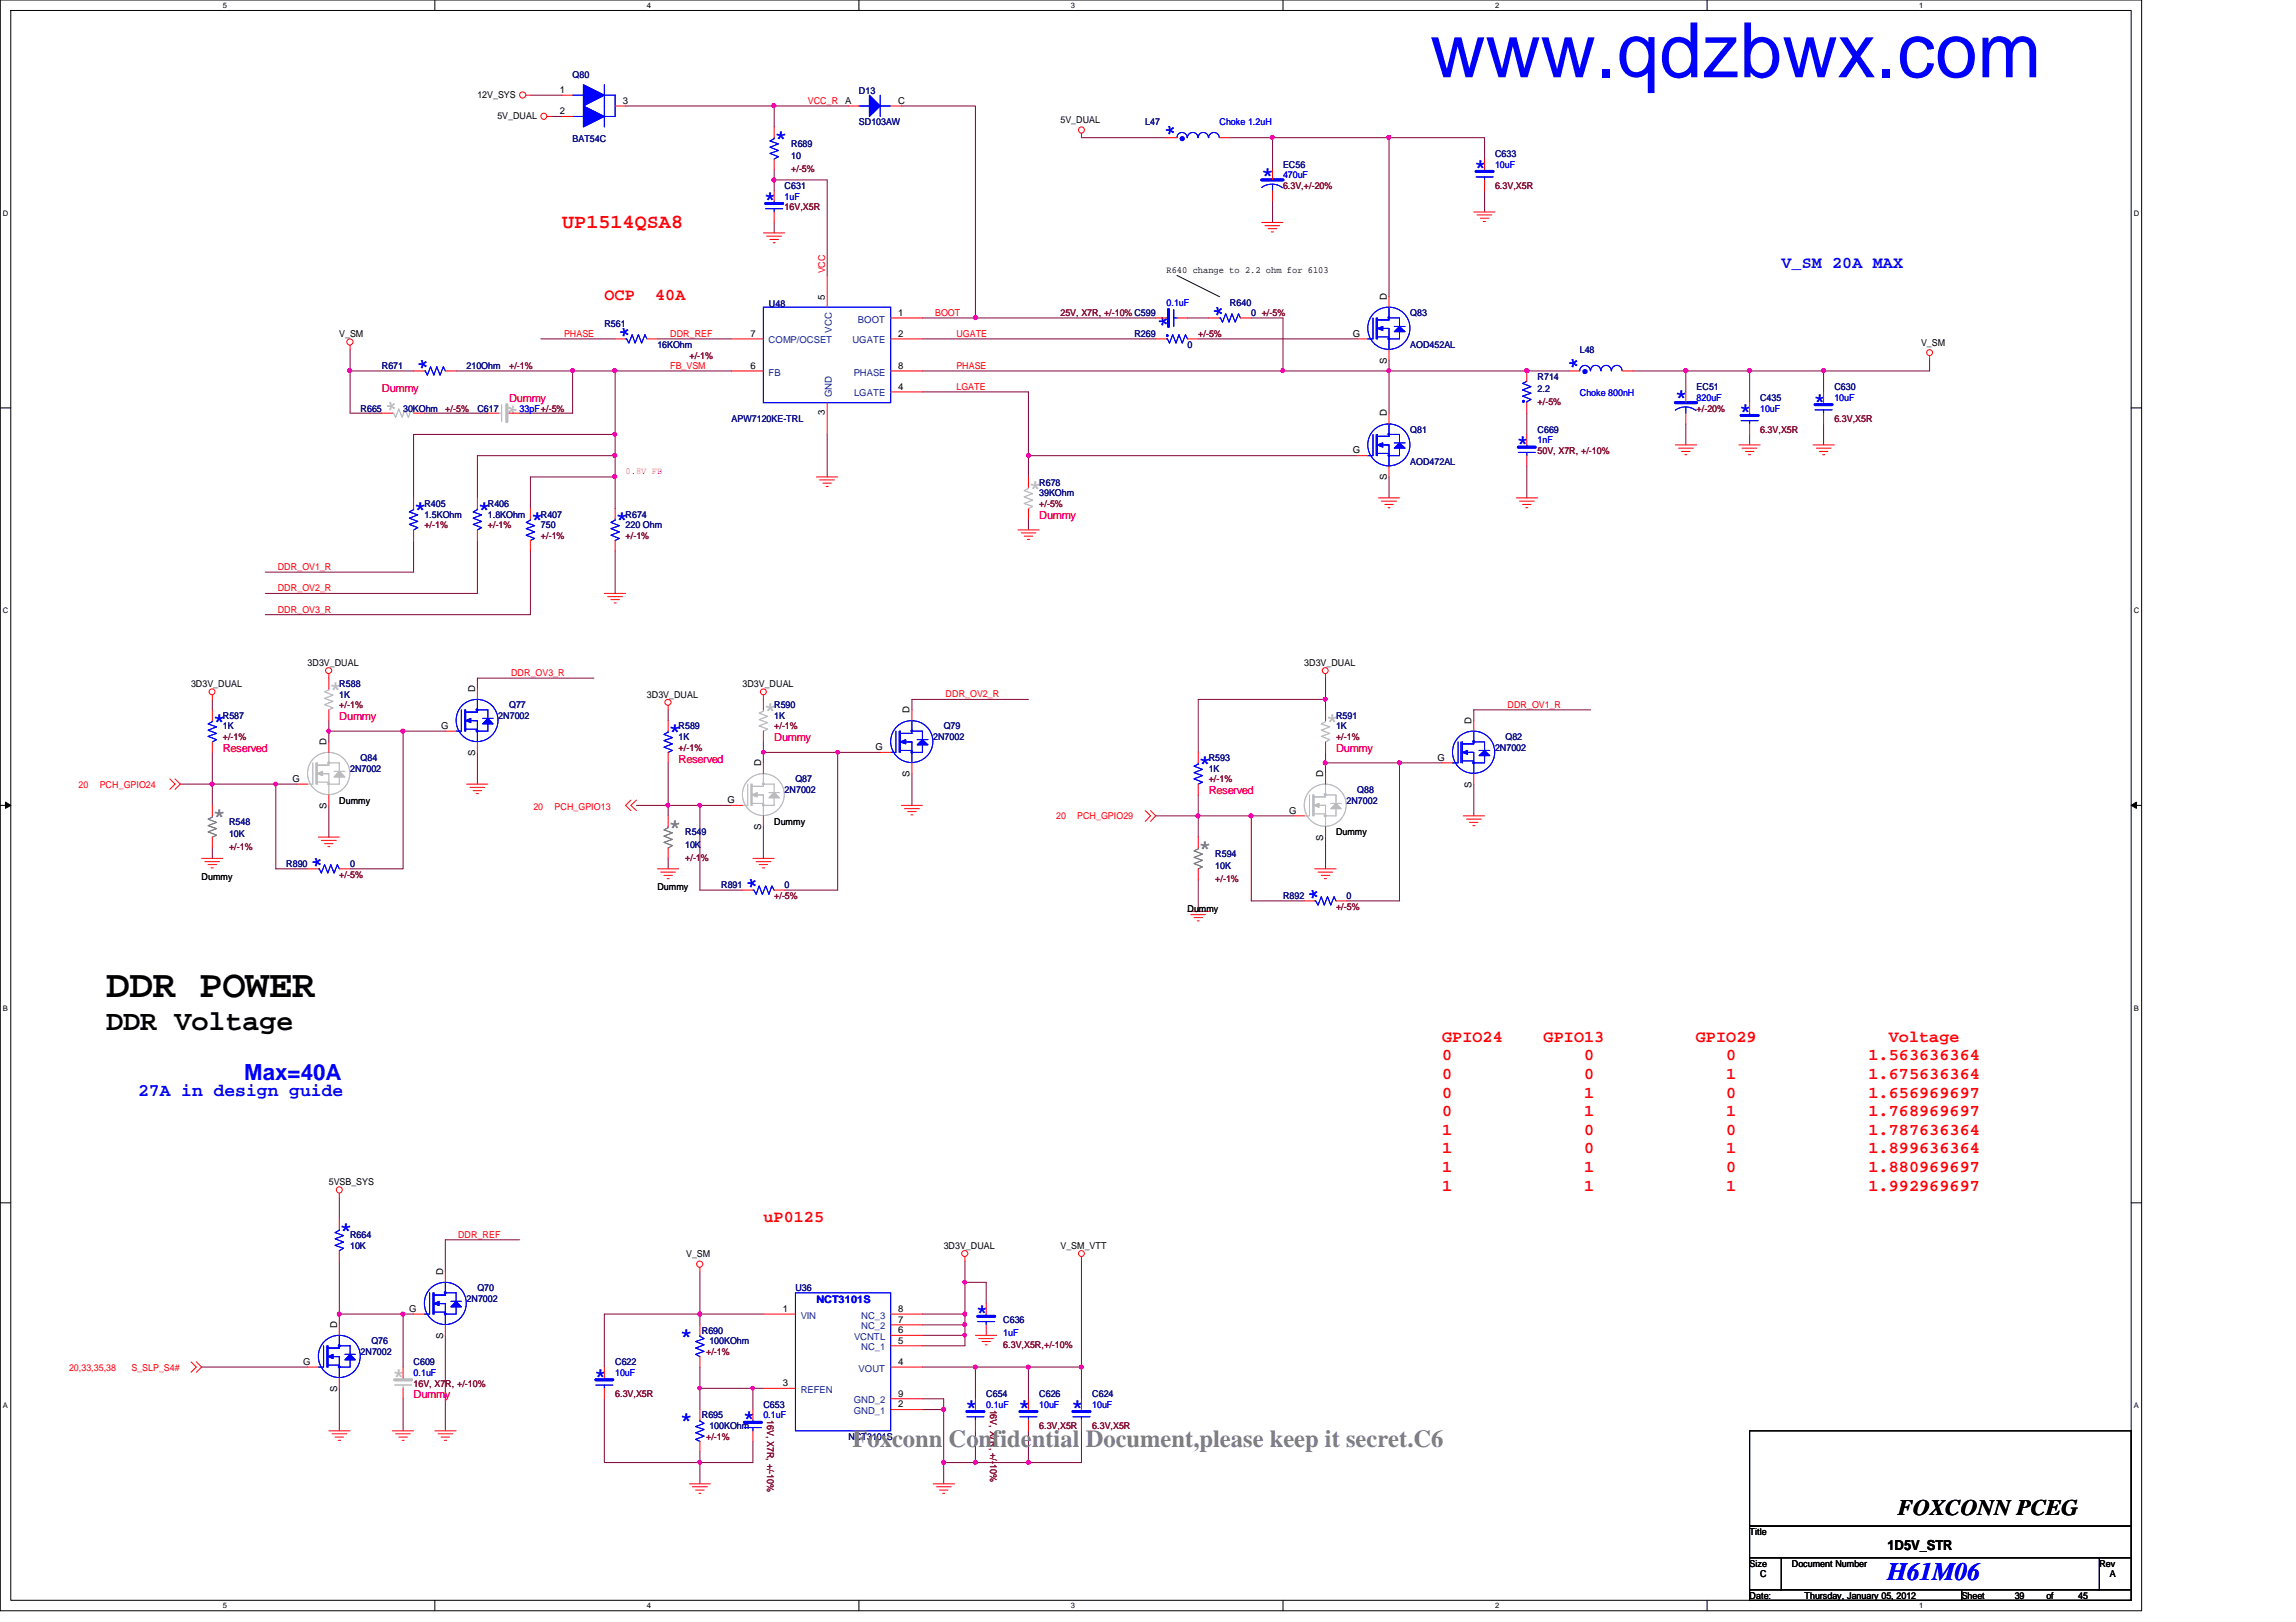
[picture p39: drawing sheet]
<svg xmlns="http://www.w3.org/2000/svg" width="297mm" height="210mm" viewBox="0 0 297 210" stroke-linecap="round" stroke-linejoin="round" font-family="sans-serif">
<defs><g id="words">
<text font-size="9.9" fill="#00f" x="185" y="10">www.qdzbwx.com</text>
<text font-size="5" x="13.8" y="129">DDR POWER</text>
<text font-size="3.7" x="13.8" y="133.3">DDR Voltage</text>
<text font-size="3.3" fill="#00f" x="244.2" y="204.5">H61M06</text>
<text font-size="3.2" fill="#808080" x="110.3" y="187.3">Foxconn Confidential Document,please keep it secret.C6</text>
<g font-size="2.9" fill="#00f">
<text x="152.7" y="17.7" transform="rotate(-90 152.7 17.7)">*</text>
<text x="100.2" y="18.7">*</text>
<text x="163.1" y="23.5">*</text>
<text x="190.7" y="22.6">*</text>
<text x="98.8" y="26.7">*</text>
<text x="158.8" y="41.1" transform="rotate(-90 158.8 41.1)">*</text>
<text x="82" y="43.9" transform="rotate(-90 82 43.9)">*</text>
<text x="151.7" y="42.5" transform="rotate(-90 151.7 42.5)">*</text>
<text x="204.8" y="47.8" transform="rotate(-90 204.8 47.8)">*</text>
<text x="56" y="48" transform="rotate(-90 56 48)">*</text>
<text x="216.6" y="52.3">*</text>
<text x="234.6" y="52.7">*</text>
<text x="196.2" y="58.3">*</text>
<text x="225" y="54.1">*</text>
<text x="53.5" y="66.7">*</text>
<text x="61.8" y="66.7">*</text>
<text x="68.6" y="68.1">*</text>
<text x="79.6" y="68.1">*</text>
<text x="27.5" y="94.1">*</text>
<text x="86.4" y="95.5">*</text>
<text x="155" y="99.7">*</text>
<text x="42.2" y="112.4" transform="rotate(-90 42.2 112.4)">*</text>
<text x="98.5" y="115.2" transform="rotate(-90 98.5 115.2)">*</text>
<text x="171.2" y="116.6" transform="rotate(-90 171.2 116.6)">*</text>
<text x="31.6" y="139.8">Max=40A</text>
<text x="43.9" y="160">*</text>
<text x="87.9" y="173.7">*</text>
<text x="126.2" y="170.7">*</text>
<text x="76.8" y="178.9">*</text>
<text x="87.9" y="184.7">*</text>
<text x="96.1" y="184.4">*</text>
<text x="124.8" y="183">*</text>
<text x="131.7" y="183">*</text>
<text x="138.6" y="183">*</text>
</g>
<g font-size="2.9" fill="#c0c0c0">
<text x="51.9" y="53.5" transform="rotate(-90 51.9 53.5)">*</text>
<text x="65.1" y="52.1" transform="rotate(90 65.1 52.1)">*</text>
<text x="133.1" y="64">*</text>
<text x="42.5" y="90">*</text>
<text x="98.8" y="92.8">*</text>
<text x="171.5" y="94.1">*</text>
<text x="50.8" y="178.9">*</text>
</g>
<g font-size="2.9" fill="#808080">
<text x="27.5" y="106.5">*</text>
<text x="86.4" y="107.9">*</text>
<text x="155" y="110.6">*</text>
</g>
<text font-size="2.9" x="245.5" y="196">FOXCONN PCEG</text>
<text font-size="2.6" fill="#f00" x="72.7" y="29.5">UP1514QSA8</text>
<text font-size="2.3" fill="#00f" x="17.9" y="141.8">27A in design guide</text>
<text font-size="2.2" fill="#00f" x="230.5" y="34.7">V_SM 20A MAX</text>
<g font-size="2.2" fill="#f00">
<text x="78.2" y="38.8">OCP</text>
<text x="84.8" y="38.8">40A</text>
<text x="186.6" y="134.8">GPIO24</text>
<text x="186.6" y="137.2">0</text>
<text x="199.7" y="134.8">GPIO13</text>
<text x="204.9" y="137.2">0</text>
<text x="219.4" y="134.8">GPIO29</text>
<text x="223.3" y="137.2">0</text>
<text x="241.7" y="137.2">1.563636364</text>
<text x="244.3" y="134.8">Voltage</text>
<text x="186.6" y="139.6">0</text>
<text x="186.6" y="142">0</text>
<text x="204.9" y="139.6">0</text>
<text x="204.9" y="142">1</text>
<text x="223.3" y="139.6">1</text>
<text x="223.3" y="142">0</text>
<text x="241.7" y="139.6">1.675636364</text>
<text x="241.7" y="142">1.656969697</text>
<text x="186.6" y="144.4">0</text>
<text x="186.6" y="146.9">1</text>
<text x="186.6" y="149.3">1</text>
<text x="204.9" y="144.4">1</text>
<text x="204.9" y="146.9">0</text>
<text x="204.9" y="149.3">0</text>
<text x="223.3" y="144.4">1</text>
<text x="223.3" y="146.9">0</text>
<text x="223.3" y="149.3">1</text>
<text x="241.7" y="144.4">1.768969697</text>
<text x="241.7" y="146.9">1.787636364</text>
<text x="241.7" y="149.3">1.899636364</text>
<text x="186.6" y="151.7">1</text>
<text x="186.6" y="154.1">1</text>
<text x="204.9" y="151.7">1</text>
<text x="204.9" y="154.1">1</text>
<text x="223.3" y="151.7">0</text>
<text x="223.3" y="154.1">1</text>
<text x="241.7" y="151.7">1.880969697</text>
<text x="241.7" y="154.1">1.992969697</text>
<text x="98.8" y="158.1">uP0125</text>
</g>
<text font-size="1.8" x="244.2" y="200.5">1D5V_STR</text>
<g font-size="1.4" fill="#ff0080">
<text x="49.4" y="50.7">Dummy</text>
<text x="65.9" y="52">Dummy</text>
<text x="134.4" y="67.1">Dummy</text>
<text x="43.9" y="93.2">Dummy</text>
<text x="100.2" y="95.9">Dummy</text>
<text x="28.8" y="97.3">Reserved</text>
<text x="87.8" y="98.7">Reserved</text>
<text x="172.8" y="97.3">Dummy</text>
<text x="156.4" y="102.8">Reserved</text>
<text x="53.5" y="181">Dummy</text>
</g>
<text font-size="1.4" fill="#00f" x="105.6" y="168.6">NCT3101S</text>
<g font-size="1.2" fill="#000080">
<text x="74.1" y="10">Q80</text>
<text x="111.1" y="12.1">D13</text>
<text x="111.1" y="16.2">SD103AW</text>
<text x="148.2" y="16.2">L47</text>
<text x="74.1" y="18.4">BAT54C</text>
<text x="102.4" y="19">R689</text>
<text x="102.4" y="20.6">10</text>
<text x="166" y="21.7">EC56</text>
<text x="193.4" y="20.3">C633</text>
<text x="101.5" y="24.4">C631</text>
<text x="99.5" y="39.7">U48</text>
<text x="159.1" y="39.5">R640</text>
<text x="161.9" y="40.9">0 +/-5%</text>
<text x="182.5" y="40.9">Q83</text>
<text x="49.4" y="47.8">R671</text>
<text x="60.4" y="47.8">210Ohm</text>
<text x="78.2" y="42.3">R561</text>
<text x="85" y="45">16KOhm</text>
<text x="146.8" y="43.6">R269</text>
<text x="153.6" y="45">0</text>
<text x="182.5" y="45">AOD452AL</text>
<text x="204.4" y="45.7">L48</text>
<text x="46.6" y="53.3">R665</text>
<text x="52.2" y="53.3">30KOhm</text>
<text x="61.8" y="53.3">C617</text>
<text x="198.9" y="49.1">R714</text>
<text x="198.9" y="50.8">2.2</text>
<text x="219.5" y="50.5">EC51</text>
<text x="227.7" y="51.9">C435</text>
<text x="237.3" y="50.5">C630</text>
<text x="94.7" y="54.6">APW7120KE-TRL</text>
<text x="182.5" y="56">Q81</text>
<text x="198.9" y="56">C669</text>
<text x="54.9" y="65.6">R405</text>
<text x="63.1" y="65.6">R406</text>
<text x="134.4" y="62.9">R678</text>
<text x="134.4" y="64.2">39KOhm</text>
<text x="182.5" y="60.1">AOD472AL</text>
<text x="54.9" y="67">1.5KOhm</text>
<text x="63.1" y="67">1.8KOhm</text>
<text x="70" y="67">R407</text>
<text x="70" y="68.3">750</text>
<text x="80.9" y="67">R674</text>
<text x="80.9" y="68.3">220 Ohm</text>
<text x="43.9" y="88.9">R588</text>
<text x="28.8" y="93">R587</text>
<text x="28.8" y="94.4">1K</text>
<text x="43.9" y="90.3">1K</text>
<text x="64.5" y="93">2N7002</text>
<text x="65.9" y="91.7">Q77</text>
<text x="87.8" y="94.4">R589</text>
<text x="87.8" y="95.8">1K</text>
<text x="100.2" y="91.7">R590</text>
<text x="100.2" y="93">1K</text>
<text x="120.7" y="95.8">2N7002</text>
<text x="122.1" y="94.4">Q79</text>
<text x="172.8" y="93">R591</text>
<text x="172.8" y="94.4">1K</text>
<text x="194.8" y="95.8">Q82</text>
<text x="45.3" y="99.9">2N7002</text>
<text x="46.6" y="98.5">Q84</text>
<text x="102.9" y="101.3">Q87</text>
<text x="156.4" y="98.5">R593</text>
<text x="156.4" y="99.9">1K</text>
<text x="193.4" y="97.2">2N7002</text>
<text x="29.6" y="106.7">R548</text>
<text x="101.5" y="102.6">2N7002</text>
<text x="174.2" y="104">2N7002</text>
<text x="175.6" y="102.6">Q88</text>
<text x="29.6" y="108.4">10K</text>
<text x="37" y="112.2">R890</text>
<text x="45.3" y="112.2">0</text>
<text x="88.6" y="108.1">R549</text>
<text x="88.6" y="109.8">10K</text>
<text x="157.2" y="110.9">R594</text>
<text x="157.2" y="112.5">10K</text>
<text x="93.3" y="115">R891</text>
<text x="101.5" y="115">0</text>
<text x="166" y="116.3">R892</text>
<text x="174.2" y="116.3">0</text>
<text x="45.3" y="160.2">R664</text>
<text x="45.3" y="161.6">10K</text>
<text x="61.8" y="167.1">Q70</text>
<text x="102.9" y="167.1">U36</text>
<text x="48" y="173.9">Q76</text>
<text x="60.4" y="168.4">2N7002</text>
<text x="90.8" y="172.6">R690</text>
<text x="91.8" y="173.9">100KOhm</text>
<text x="129.8" y="171.2">C636</text>
<text x="46.6" y="175.3">2N7002</text>
<text x="53.5" y="176.7">C609</text>
<text x="79.6" y="176.7">C622</text>
<text x="90.8" y="183.6">R695</text>
<text x="91.8" y="184.9">100KOhm</text>
<text x="98.8" y="182.2">C653</text>
<text x="127.6" y="180.8">C654</text>
<text x="134.4" y="180.8">C626</text>
<text x="141.3" y="180.8">C624</text>
<text x="109.8" y="186.3">NCT3101S</text>
</g>
<g font-size="1.2">
<text x="61.8" y="12.7">12V_SYS</text>
<text x="64.3" y="15.4">5V_DUAL</text>
<text x="72.4" y="14.8">2</text>
<text x="72.4" y="12">1</text>
<text x="80.6" y="13.4">3</text>
<text x="109.3" y="13.4">A</text>
<text x="116.2" y="13.4">C</text>
<text x="137.2" y="16">5V_DUAL</text>
<text x="150.9" y="35.3">R640 change to 2.2 ohm for 6103</text>
<text x="106.7" y="38.8" transform="rotate(-90 106.7 38.8)">5</text>
<text x="116.2" y="40.9">1</text>
<text x="179.4" y="38.8" transform="rotate(-90 179.4 38.8)">D</text>
<text x="43.9" y="43.6">V_SM</text>
<text x="97.1" y="43.6">7</text>
<text x="97.1" y="47.7">6</text>
<text x="116.2" y="47.7">8</text>
<text x="116.2" y="43.6">2</text>
<text x="175" y="43.6">G</text>
<text x="179.4" y="47.1" transform="rotate(-90 179.4 47.1)">S</text>
<text x="248.5" y="44.7">V_SM</text>
<text x="106.7" y="53.8" transform="rotate(-90 106.7 53.8)">3</text>
<text x="116.2" y="50.4">4</text>
<text x="179.4" y="53.9" transform="rotate(-90 179.4 53.9)">D</text>
<text x="175" y="58.7">G</text>
<text x="179.4" y="62.1" transform="rotate(-90 179.4 62.1)">S</text>
<text x="24.7" y="88.9">3D3V_DUAL</text>
<text x="39.8" y="86.1">3D3V_DUAL</text>
<text x="61.5" y="89.5" transform="rotate(-90 61.5 89.5)">D</text>
<text x="96.1" y="88.9">3D3V_DUAL</text>
<text x="168.7" y="86.1">3D3V_DUAL</text>
<text x="57.1" y="94.3">G</text>
<text x="83.7" y="90.3">3D3V_DUAL</text>
<text x="117.7" y="92.3" transform="rotate(-90 117.7 92.3)">D</text>
<text x="190.4" y="93.6" transform="rotate(-90 190.4 93.6)">D</text>
<text x="37.8" y="101.2">G</text>
<text x="42.2" y="96.4" transform="rotate(-90 42.2 96.4)">D</text>
<text x="61.5" y="97.8" transform="rotate(-90 61.5 97.8)">S</text>
<text x="98.5" y="99.1" transform="rotate(-90 98.5 99.1)">D</text>
<text x="113.3" y="97.1">G</text>
<text x="117.7" y="100.5" transform="rotate(-90 117.7 100.5)">S</text>
<text x="171.2" y="100.5" transform="rotate(-90 171.2 100.5)">D</text>
<text x="186" y="98.4">G</text>
<text x="190.4" y="101.9" transform="rotate(-90 190.4 101.9)">S</text>
<text x="42.2" y="104.7" transform="rotate(-90 42.2 104.7)">S</text>
<text x="43.9" y="104">Dummy</text>
<text x="94.1" y="103.9">G</text>
<text x="98.5" y="107.4" transform="rotate(-90 98.5 107.4)">S</text>
<text x="100.2" y="106.7">Dummy</text>
<text x="166.8" y="105.3">G</text>
<text x="26.1" y="113.9">Dummy</text>
<text x="171.2" y="108.8" transform="rotate(-90 171.2 108.8)">S</text>
<text x="172.8" y="108.1">Dummy</text>
<text x="85" y="115.2">Dummy</text>
<text x="153.6" y="118">Dummy</text>
<text x="42.5" y="153.4">5VSB_SYS</text>
<text x="122.1" y="161.6">3D3V_DUAL</text>
<text x="137.2" y="161.6">V_SM_VTT</text>
<text x="57.3" y="165" transform="rotate(-90 57.3 165)">D</text>
<text x="88.8" y="162.7">V_SM</text>
<text x="43.6" y="171.8" transform="rotate(-90 43.6 171.8)">D</text>
<text x="53" y="169.8">G</text>
<text x="57.3" y="173.3" transform="rotate(-90 57.3 173.3)">S</text>
<text x="101.3" y="169.8">1</text>
<text x="116.2" y="172.5">6</text>
<text x="116.2" y="173.9">5</text>
<text x="116.2" y="169.8">8</text>
<text x="116.2" y="171.2">7</text>
<text x="39.2" y="176.6">G</text>
<text x="101.3" y="179.4">3</text>
<text x="116.2" y="176.6">4</text>
<text x="43.6" y="180.1" transform="rotate(-90 43.6 180.1)">S</text>
<text x="116.2" y="182.1">2</text>
<text x="116.2" y="180.7">9</text>
<text x="226.4" y="198.6">Title</text>
<text x="226.4" y="202.7">Size</text>
<text x="231.8" y="202.7">Document Number</text>
<text x="271.6" y="202.7">Rev</text>
<text x="226.4" y="206.9">Date:</text>
<text x="227.7" y="204.1">C</text>
<text x="233.5" y="206.9">Thursday, January 05, 2012</text>
<text x="253.8" y="206.9">Sheet</text>
<text x="260.6" y="206.9">39</text>
<text x="264.7" y="206.9">of</text>
<text x="268.9" y="206.9">45</text>
<text x="273" y="204.1">A</text>
</g>
<g font-size="1.2" fill="#f00">
<text x="104.5" y="13.5">VCC_R</text>
<text x="106.8" y="35.4" transform="rotate(-90 106.8 35.4)">VCC</text>
<text x="121" y="40.9">BOOT</text>
<text x="73" y="43.6">PHASE</text>
<text x="86.7" y="43.6">DDR_REF</text>
<text x="86.7" y="47.8">FB_VSM</text>
<text x="123.7" y="47.8">PHASE</text>
<text x="123.7" y="43.6">UGATE</text>
<text x="123.7" y="50.5">LGATE</text>
<text x="35.9" y="73.8">DDR_OV1_R</text>
<text x="35.9" y="76.5">DDR_OV2_R</text>
<text x="35.9" y="79.3">DDR_OV3_R</text>
<text x="66.1" y="87.5">DDR_OV3_R</text>
<text x="122.3" y="90.3">DDR_OV2_R</text>
<text x="195" y="91.6">DDR_OV1_R</text>
<text x="10.2" y="101.9">20</text>
<text x="12.9" y="101.9">PCH_GPIO24</text>
<text x="69" y="104.8">20</text>
<text x="71.8" y="104.8">PCH_GPIO13</text>
<text x="136.6" y="106">20</text>
<text x="139.4" y="106">PCH_GPIO29</text>
<text x="59.3" y="160.2">DDR_REF</text>
<text x="8.9" y="177.4">20,33,35,38</text>
<text x="17" y="177.4">S_SLP_S4#</text>
</g>
<g font-size="1.2" fill="#00f">
<text x="157.8" y="16.2">Choke 1.2uH</text>
<text x="166" y="23.1">470uF</text>
<text x="193.4" y="21.7">10uF</text>
<text x="101.5" y="25.8">1uF</text>
<text x="150.9" y="39.5">0.1uF</text>
<text x="67.2" y="53.3">33pF+/-5%</text>
<text x="204.4" y="51.3">Choke 800nH</text>
<text x="219.5" y="51.9">820uF</text>
<text x="227.7" y="53.3">10uF</text>
<text x="237.3" y="51.9">10uF</text>
<text x="198.9" y="57.4">1nF</text>
<text x="129.8" y="172.8">1uF</text>
<text x="53.5" y="178.1">0.1uF</text>
<text x="79.6" y="178.1">10uF</text>
<text x="98.8" y="183.6">0.1uF</text>
<text x="127.6" y="182.2">0.1uF</text>
<text x="134.4" y="182.2">10uF</text>
<text x="141.3" y="182.2">10uF</text>
</g>
<g font-size="1.2" fill="#800000">
<text x="102.4" y="22.3">+/-5%</text>
<text x="101.5" y="27.2">16V,X5R</text>
<text x="166" y="24.4">6.3V,+/-20%</text>
<text x="193.4" y="24.4">6.3V,X5R</text>
<text x="137.2" y="40.9">25V, X7R, +/-10% C599</text>
<text x="65.9" y="47.8">+/-1%</text>
<text x="89.2" y="46.4">+/-1%</text>
<text x="155" y="43.6">+/-5%</text>
<text x="57.6" y="53.3">+/-5%</text>
<text x="198.9" y="52.4">+/-5%</text>
<text x="219.5" y="53.3">+/-20%</text>
<text x="198.9" y="58.7">50V, X7R, +/-10%</text>
<text x="227.7" y="56">6.3V,X5R</text>
<text x="237.3" y="54.6">6.3V,X5R</text>
<text x="134.4" y="65.6">+/-5%</text>
<text x="54.9" y="68.3">+/-1%</text>
<text x="63.1" y="68.3">+/-1%</text>
<text x="70" y="69.7">+/-1%</text>
<text x="80.9" y="69.7">+/-1%</text>
<text x="28.8" y="95.8">+/-1%</text>
<text x="43.9" y="91.7">+/-1%</text>
<text x="100.2" y="94.4">+/-1%</text>
<text x="172.8" y="95.8">+/-1%</text>
<text x="87.8" y="97.2">+/-1%</text>
<text x="156.4" y="101.3">+/-1%</text>
<text x="29.6" y="110">+/-1%</text>
<text x="43.9" y="113.6">+/-5%</text>
<text x="88.6" y="111.4">+/-1%</text>
<text x="100.2" y="116.3">+/-5%</text>
<text x="157.2" y="114.1">+/-1%</text>
<text x="172.8" y="117.7">+/-5%</text>
<text x="53.5" y="179.5">16V, X7R, +/-10%</text>
<text x="91.4" y="175.3">+/-1%</text>
<text x="129.8" y="174.5">6.3V,X5R,+/-10%</text>
<text x="79.6" y="180.8">6.3V,X5R</text>
<text x="99.3" y="183.8" transform="rotate(90 99.3 183.8)">16V, X7R, +/-10%</text>
<text x="128.1" y="182.4" transform="rotate(90 128.1 182.4)">16V, X7R, +/-10%</text>
<text x="134.4" y="184.9">6.3V,X5R</text>
<text x="141.3" y="184.9">6.3V,X5R</text>
<text x="91.4" y="186.3">+/-1%</text>
</g>
<g font-size="1.2" fill="#004080">
<text x="111" y="41.7">BOOT</text>
<text x="99.4" y="44.4">COMP/OCSET</text>
<text x="107.6" y="43.1" transform="rotate(-90 107.6 43.1)">VCC</text>
<text x="110.3" y="44.4">UGATE</text>
<text x="99.4" y="48.6">FB</text>
<text x="107.6" y="51.4" transform="rotate(-90 107.6 51.4)">GND</text>
<text x="110.4" y="48.6">PHASE</text>
<text x="110.5" y="51.3">LGATE</text>
<text x="103.6" y="170.6">VIN</text>
<text x="110.5" y="173.4">VCNTL</text>
<text x="111.4" y="170.6">NC_3</text>
<text x="111.4" y="172">NC_2</text>
<text x="111.1" y="177.5">VOUT</text>
<text x="111.4" y="174.8">NC_1</text>
<text x="103.6" y="180.3">REFEN</text>
<text x="110.4" y="183">GND_1</text>
<text x="110.4" y="181.6">GND_2</text>
</g>
<text font-size="1.2" fill="#f0f" x="80.9" y="61.3">0.8V FB</text>
<g font-size="1">
<text x="28.8" y="1">5</text>
<text x="83.7" y="1">4</text>
<text x="138.6" y="1">3</text>
<text x="193.4" y="1">2</text>
<text x="248.3" y="1">1</text>
<text x=".4" y="27.9">D</text>
<text x="276.1" y="27.9">D</text>
<text x=".4" y="79.4">C</text>
<text x="276.1" y="79.4">C</text>
<text x=".4" y="130.8">B</text>
<text x="276.1" y="130.8">B</text>
<text x=".4" y="182.2">A</text>
<text x="276.1" y="182.2">A</text>
<text x="28.8" y="208.1">5</text>
<text x="83.7" y="208.1">4</text>
<text x="138.6" y="208.1">3</text>
<text x="193.4" y="208.1">2</text>
<text x="248.3" y="208.1">1</text>
</g>
</g></defs>
<path d="M0 0h277.1v208.4h-277.1zM1.4 1.4h274.3v205.7h-274.3z" fill="none" stroke="#000" stroke-width=".13"/>
<g fill="#fff">
<path d="M28.8 .1h.6v1.1h-.6z"/>
<path d="M28.8 207.2h.6v1.1h-.6z"/>
</g>
<path d="M56.3 0v1.4M56.3 207.1v1.3" fill="none" stroke="#000" stroke-width=".13"/>
<g fill="#fff">
<path d="M83.7 .1h.5v1.1h-.5z"/>
<path d="M83.7 207.2h.5v1.1h-.5z"/>
</g>
<path d="M111.1 0v1.4M111.1 207.1v1.3" fill="none" stroke="#000" stroke-width=".13"/>
<g fill="#fff">
<path d="M138.6 .1h.5v1.1h-.5z"/>
<path d="M138.6 207.2h.5v1.1h-.5z"/>
</g>
<path d="M166 0v1.4M166 207.1v1.3" fill="none" stroke="#000" stroke-width=".13"/>
<g fill="#fff">
<path d="M193.4 .1h.6v1.1h-.6z"/>
<path d="M193.4 207.2h.6v1.1h-.6z"/>
</g>
<path d="M220.8 0v1.4M220.8 207.1v1.3" fill="none" stroke="#000" stroke-width=".13"/>
<g fill="#fff">
<path d="M248.3 .1h.5v1.1h-.5z"/>
<path d="M248.3 207.2h.5v1.1h-.5z"/>
<path d="M.4 27.1h.7v1.1h-.7z"/>
<path d="M276.1 27.1h.7v1.1h-.7z"/>
<path d="M.4 78.5h.7v1.1h-.7z"/>
<path d="M276.1 78.5h.7v1.1h-.7z"/>
</g>
<path d="M0 52.8h1.4M275.7 52.8h1.4" fill="none" stroke="#000" stroke-width=".13"/>
<g fill="#fff">
<path d="M.4 129.9h.6v1.1h-.6z"/>
<path d="M276.1 129.9h.6v1.1h-.6z"/>
</g>
<path d="M0 104.2h1.4M.7 103.8l.7 .4-.7 .4zM275.7 104.2h1.4M275.7 104.2l.7-.4v.8z" fill="none" stroke="#000" stroke-width=".13"/>
<path d="M.7 103.8l.7 .4-.7 .4zM275.7 104.2l.7-.4v.8z" fill="#000"/>
<g fill="#fff">
<path d="M.4 181.4h.6v1.1h-.6z"/>
<path d="M276.1 181.4h.6v1.1h-.6z"/>
</g>
<path d="M152.3 35.6l5.5 2.8M0 155.7h1.4M275.7 155.7h1.4" fill="none" stroke="#000" stroke-width=".13"/>
<path d="M164.6 17.8h15.1" fill="none" stroke="#800040" stroke-width=".13"/>
<path d="M179.5 17.6l.2-.1 .2 .1-.1 .4h-.1h-.2z" fill-rule="evenodd" fill="#f0f"/>
<path d="M179.5 17.6l.2-.1 .2 .1-.1 .4h-.1h-.2z" fill="none" stroke="#f0f" stroke-width=".13"/>
<circle cx="164.6" cy="17.8" r=".26" fill="#f0f"/>
<circle cx="164.6" cy="17.8" r=".26" fill="none" stroke="#f0f" stroke-width=".13"/>
<path d="M139.9 17.8h11M179.7 17.8v20.6M153.6 41.1h2.8" fill="none" stroke="#800040" stroke-width=".13"/>
<path d="M179.5 17.6l.2-.1 .2 .1-.1 .4h-.1h-.2z" fill-rule="evenodd" fill="#f0f"/>
<path d="M179.5 17.6l.2-.1 .2 .1-.1 .4h-.1h-.2z" fill="none" stroke="#f0f" stroke-width=".13"/>
<path d="M179.7 17.8h12.4M226.4 48h9.5" fill="none" stroke="#800040" stroke-width=".13"/>
<circle cx="226.3" cy="48" r=".26" fill="#f0f"/>
<circle cx="226.3" cy="48" r=".26" fill="none" stroke="#f0f" stroke-width=".13"/>
<path d="M235.9 48h13.7" fill="none" stroke="#800040" stroke-width=".13"/>
<circle cx="235.9" cy="48" r=".26" fill="#f0f"/>
<circle cx="235.9" cy="48" r=".26" fill="none" stroke="#f0f" stroke-width=".13"/>
<path d="M192.1 17.8v2.8M192.1 24.7v2.7M126.2 41.1h23.3M211.2 48h6.9v2.7M218.1 54.9v2.7M235.9 54.9v2.7M235.9 48v2.7M249.6 46.6v1.4M197.5 60.3v4.1" fill="none" stroke="#800040" stroke-width=".13"/>
<circle cx="126.2" cy="41.1" r=".26" fill="#f0f"/>
<circle cx="126.2" cy="41.1" r=".26" fill="none" stroke="#f0f" stroke-width=".13"/>
<path d="M166 48h13.7" fill="none" stroke="#800040" stroke-width=".13"/>
<path d="M165.8 47.8l.1-.1 .3 .1-.1 .3-.2 .1-.1-.1z" fill-rule="evenodd" fill="#f0f"/>
<path d="M165.8 47.8l.1-.1 .3 .1-.1 .3-.2 .1-.1-.1z" fill="none" stroke="#f0f" stroke-width=".13"/>
<path d="M179.5 47.8l.2-.1 .2 .1-.1 .3-.1 .1-.2-.1z" fill-rule="evenodd" fill="#f0f"/>
<path d="M179.5 47.8l.2-.1 .2 .1-.1 .3-.1 .1-.2-.1z" fill="none" stroke="#f0f" stroke-width=".13"/>
<path d="M197.5 48h5.5" fill="none" stroke="#800040" stroke-width=".13"/>
<circle cx="197.5" cy="48" r=".26" fill="#f0f"/>
<circle cx="197.5" cy="48" r=".26" fill="none" stroke="#f0f" stroke-width=".13"/>
<path d="M161.9 41.1h4.1v6.9M197.5 53.5v2.7M133.1 67.2v1.4M179.7 61.7v2.7M26.1 176.9h13.7M52.2 170.1v6.8M52.2 181v4.2" fill="none" stroke="#800040" stroke-width=".13"/>
<circle cx="52.1" cy="170.1" r=".26" fill="#f0f"/>
<circle cx="52.1" cy="170.1" r=".26" fill="none" stroke="#f0f" stroke-width=".13"/>
<path d="M43.9 170.1h8.3" fill="none" stroke="#800040" stroke-width=".13"/>
<circle cx="43.9" cy="170.1" r=".26" fill="#f0f"/>
<circle cx="43.9" cy="170.1" r=".26" fill="none" stroke="#f0f" stroke-width=".13"/>
<path d="M43.9 155v2.7M43.9 163.2v8.2M43.9 179.7v5.5M52.2 170.1h1.3M57.6 172.8v12.4M57.6 160.4h9.6M90.5 170.1h8.3M124.8 163.2v2.7h2.8v2.8M133.1 176.9h6.8" fill="none" stroke="#800040" stroke-width=".13"/>
<circle cx="133" cy="176.9" r=".26" fill="#f0f"/>
<circle cx="133" cy="176.9" r=".26" fill="none" stroke="#f0f" stroke-width=".13"/>
<path d="M133.1 189.3h6.8" fill="none" stroke="#800040" stroke-width=".13"/>
<circle cx="133" cy="189.2" r=".26" fill="#f0f"/>
<circle cx="133" cy="189.2" r=".26" fill="none" stroke="#f0f" stroke-width=".13"/>
<path d="M90.5 189.3v2.7" fill="none" stroke="#800040" stroke-width=".13"/>
<path d="M90.4 189h.1l.2 .1v.3l-.2 .1-.1-.1z" fill-rule="evenodd" fill="#f0f"/>
<path d="M90.4 189h.1l.2 .1v.3l-.2 .1-.1-.1z" fill="none" stroke="#f0f" stroke-width=".13"/>
<path d="M90.5 170.1v1.3" fill="none" stroke="#800040" stroke-width=".13"/>
<path d="M90.4 169.9l.1-.1 .2 .1v.3l-.2 .1-.1-.1z" fill-rule="evenodd" fill="#f0f"/>
<path d="M90.4 169.9l.1-.1 .2 .1v.3l-.2 .1-.1-.1z" fill="none" stroke="#f0f" stroke-width=".13"/>
<path d="M90.5 176.9v5.5M119.3 170.1h5.5v1.3M119.3 171.4h5.5M124.8 171.4v2.8h-5.5M122.1 189.3v2.7M139.9 185.2v4.1" fill="none" stroke="#800040" stroke-width=".13"/>
<path d="M124.6 171.2h.2l.2 .1v.3l-.2 .1-.2-.1z" fill-rule="evenodd" fill="#f0f"/>
<path d="M124.6 171.2h.2l.2 .1v.3l-.2 .1-.2-.1z" fill="none" stroke="#f0f" stroke-width=".13"/>
<path d="M119.3 172.8h5.5" fill="none" stroke="#800040" stroke-width=".13"/>
<path d="M124.6 172.6h.4v.2v.1l-.2 .1-.2-.1z" fill-rule="evenodd" fill="#f0f"/>
<path d="M124.6 172.6h.4v.2v.1l-.2 .1-.2-.1z" fill="none" stroke="#f0f" stroke-width=".13"/>
<path d="M124.8 165.9v4.2" fill="none" stroke="#800040" stroke-width=".13"/>
<path d="M124.6 169.9l.2-.1 .2 .1v.3l-.2 .1-.2-.1z" fill-rule="evenodd" fill="#f0f"/>
<path d="M124.6 169.9l.2-.1 .2 .1v.3l-.2 .1-.2-.1z" fill="none" stroke="#f0f" stroke-width=".13"/>
<path d="M124.6 165.8h.4v.1v.2l-.2 .1-.2-.1z" fill-rule="evenodd" fill="#f0f"/>
<path d="M124.6 165.8h.4v.1v.2l-.2 .1-.2-.1z" fill="none" stroke="#f0f" stroke-width=".13"/>
<path d="M126.2 185.2v4.1" fill="none" stroke="#800040" stroke-width=".13"/>
<circle cx="126.2" cy="189.2" r=".26" fill="#f0f"/>
<circle cx="126.2" cy="189.2" r=".26" fill="none" stroke="#f0f" stroke-width=".13"/>
<path d="M97.4 179.7v2.7M119.3 176.9h6.9v4.1M90.5 187.9v1.4M97.4 186.5v2.8" fill="none" stroke="#800040" stroke-width=".13"/>
<path d="M97.2 179.5h.3l.1 .1-.1 .2-.1 .1-.2-.1z" fill-rule="evenodd" fill="#f0f"/>
<path d="M97.2 179.5h.3l.1 .1-.1 .2-.1 .1-.2-.1z" fill="none" stroke="#f0f" stroke-width=".13"/>
<path d="M139.9 176.9v4.1M90.5 189.3h6.9" fill="none" stroke="#800040" stroke-width=".13"/>
<circle cx="139.9" cy="176.9" r=".26" fill="#f0f"/>
<circle cx="139.9" cy="176.9" r=".26" fill="none" stroke="#f0f" stroke-width=".13"/>
<path d="M90.5 164.6v5.5" fill="none" stroke="#800040" stroke-width=".13"/>
<path d="M90.4 169.9l.1-.1 .2 .1v.3l-.2 .1-.1-.1z" fill-rule="evenodd" fill="#f0f"/>
<path d="M90.4 169.9l.1-.1 .2 .1v.3l-.2 .1-.1-.1z" fill="none" stroke="#f0f" stroke-width=".13"/>
<path d="M78.2 170.1h12.3M122.1 182.4v6.9" fill="none" stroke="#800040" stroke-width=".13"/>
<circle cx="122.1" cy="182.4" r=".26" fill="#f0f"/>
<circle cx="122.1" cy="182.4" r=".26" fill="none" stroke="#f0f" stroke-width=".13"/>
<path d="M122.1 189.3h4.1" fill="none" stroke="#800040" stroke-width=".13"/>
<circle cx="122.1" cy="189.2" r=".26" fill="#f0f"/>
<circle cx="122.1" cy="189.2" r=".26" fill="none" stroke="#f0f" stroke-width=".13"/>
<path d="M78.2 170.1v6.8M90.5 179.7h6.9M78.2 181v8.3h12.3" fill="none" stroke="#800040" stroke-width=".13"/>
<path d="M90.4 179.5h.3l.1 .1-.1 .2-.2 .1-.1-.1z" fill-rule="evenodd" fill="#f0f"/>
<path d="M90.4 179.5h.3l.1 .1-.1 .2-.2 .1-.1-.1z" fill="none" stroke="#f0f" stroke-width=".13"/>
<path d="M100.2 23.3v1.4M70 43.9h9.6M119.3 48h46.7M97.4 179.7h1.4" fill="none" stroke="#800040" stroke-width=".13"/>
<circle cx="100.1" cy="23.3" r=".26" fill="#f0f"/>
<circle cx="100.1" cy="23.3" r=".26" fill="none" stroke="#f0f" stroke-width=".13"/>
<path d="M68.6 12.3h4.1M71.3 15.1h1.4M80.9 13.7h19.3v2.7M100.2 13.7h9.6M116.6 13.7h9.6v27.4h-6.9M100.2 28.8v1.3M107 23.3v12.3M107 56.2v5.5M119.3 50.7h13.8" fill="none" stroke="#800040" stroke-width=".13"/>
<circle cx="100.1" cy="13.7" r=".26" fill="#f0f"/>
<circle cx="100.1" cy="13.7" r=".26" fill="none" stroke="#f0f" stroke-width=".13"/>
<path d="M59 48h15.1v5.5M74.1 48h5.5" fill="none" stroke="#800040" stroke-width=".13"/>
<circle cx="74.1" cy="48" r=".26" fill="#f0f"/>
<circle cx="74.1" cy="48" r=".26" fill="none" stroke="#f0f" stroke-width=".13"/>
<path d="M53.5 48h-8.2v5.5h4.1M79.6 61.7v4.1" fill="none" stroke="#800040" stroke-width=".13"/>
<circle cx="45.2" cy="48" r=".26" fill="#f0f"/>
<circle cx="45.2" cy="48" r=".26" fill="none" stroke="#f0f" stroke-width=".13"/>
<path d="M100.2 21.9v1.4h6.8M45.3 45.3v2.7M54.9 53.5h8.2M67.2 53.5h6.9M79.6 48h15.1M85 43.9h9.7M179.7 48h17.8M79.6 71.3v5.5" fill="none" stroke="#800040" stroke-width=".13"/>
<circle cx="197.5" cy="48" r=".26" fill="#f0f"/>
<circle cx="197.5" cy="48" r=".26" fill="none" stroke="#f0f" stroke-width=".13"/>
<path d="M119.3 43.9h30.2M133.1 50.7v8.3M155 43.9h20.6M179.7 46.6v1.4M126.2 176.9h6.9v4.1M139.9 163.2v13.7M119.3 181h2.8v1.4h-2.8" fill="none" stroke="#800040" stroke-width=".13"/>
<circle cx="126.2" cy="176.9" r=".26" fill="#f0f"/>
<circle cx="126.2" cy="176.9" r=".26" fill="none" stroke="#f0f" stroke-width=".13"/>
<path d="M175.6 59h-42.5v2.7M179.7 48v5.5M133.1 185.2v4.1h-6.9" fill="none" stroke="#800040" stroke-width=".13"/>
<circle cx="133" cy="58.9" r=".26" fill="#f0f"/>
<circle cx="133" cy="58.9" r=".26" fill="none" stroke="#f0f" stroke-width=".13"/>
<path d="M159.1 17.8h5.5v4.1M164.6 26v2.8M79.6 48v8.2h-26.1v8.2M53.5 69.9v4.1h-19.2M61.8 69.9v6.9h-27.5M68.6 71.3v8.2h-34.3" fill="none" stroke="#800040" stroke-width=".13"/>
<circle cx="79.5" cy="48" r=".26" fill="#f0f"/>
<circle cx="79.5" cy="48" r=".26" fill="none" stroke="#f0f" stroke-width=".13"/>
<path d="M61.8 59h17.8" fill="none" stroke="#800040" stroke-width=".13"/>
<circle cx="79.5" cy="58.9" r=".26" fill="#f0f"/>
<circle cx="79.5" cy="58.9" r=".26" fill="none" stroke="#f0f" stroke-width=".13"/>
<path d="M61.8 59v5.4M79.6 56.2v2.8" fill="none" stroke="#800040" stroke-width=".13"/>
<circle cx="79.5" cy="56.2" r=".25" fill="#f0f"/>
<circle cx="79.5" cy="56.2" r=".25" fill="none" stroke="#f0f" stroke-width=".13"/>
<path d="M68.6 61.7h11" fill="none" stroke="#800040" stroke-width=".13"/>
<circle cx="79.5" cy="61.7" r=".26" fill="#f0f"/>
<circle cx="79.5" cy="61.7" r=".26" fill="none" stroke="#f0f" stroke-width=".13"/>
<path d="M79.6 59v2.7M68.6 61.7v4.1M42.5 94.6v1.4M61.8 97.4v4.1M76.8 87.8h-15v1.4M35.7 101.5h2.7" fill="none" stroke="#800040" stroke-width=".13"/>
<path d="M42.3 94.4h.2l.2 .1v.3l-.2 .1-.2-.1z" fill-rule="evenodd" fill="#f0f"/>
<path d="M42.3 94.4h.2l.2 .1v.3l-.2 .1-.2-.1z" fill="none" stroke="#f0f" stroke-width=".13"/>
<path d="M42.5 93.3v1.3h9.7M35.7 101.5v10.9M42.5 104.2v4.1" fill="none" stroke="#800040" stroke-width=".13"/>
<path d="M35.5 101.3l.1-.1 .3 .1-.1 .3-.2 .1-.1-.1z" fill-rule="evenodd" fill="#f0f"/>
<path d="M35.5 101.3l.1-.1 .3 .1-.1 .3-.2 .1-.1-.1z" fill="none" stroke="#f0f" stroke-width=".13"/>
<path d="M52.2 94.6v17.8h-6.9M35.7 112.4h4.1" fill="none" stroke="#800040" stroke-width=".13"/>
<circle cx="52.1" cy="94.6" r=".26" fill="#f0f"/>
<circle cx="52.1" cy="94.6" r=".26" fill="none" stroke="#f0f" stroke-width=".13"/>
<path d="M52.2 94.6h5.4M98.8 97.4v1.3M98.8 107v4.1" fill="none" stroke="#800040" stroke-width=".13"/>
<circle cx="98.8" cy="97.3" r=".25" fill="#f0f"/>
<circle cx="98.8" cy="97.3" r=".25" fill="none" stroke="#f0f" stroke-width=".13"/>
<path d="M98.8 96v1.4h9.6M90.5 104.2v11" fill="none" stroke="#800040" stroke-width=".13"/>
<path d="M90.4 104h.3l.1 .2-.1 .2h-.2h-.1z" fill-rule="evenodd" fill="#f0f"/>
<path d="M90.4 104h.3l.1 .2-.1 .2h-.2h-.1z" fill="none" stroke="#f0f" stroke-width=".13"/>
<path d="M108.4 97.4v17.8h-6.9M90.5 115.2h5.6M90.5 104.2h4.2" fill="none" stroke="#800040" stroke-width=".13"/>
<circle cx="108.4" cy="97.3" r=".25" fill="#f0f"/>
<circle cx="108.4" cy="97.3" r=".25" fill="none" stroke="#f0f" stroke-width=".13"/>
<path d="M108.4 97.4h5.5M133.1 90.5h-15.1v1.4M171.5 98.7v1.4M118 100.1v4.1M171.5 108.3v4.1" fill="none" stroke="#800040" stroke-width=".13"/>
<circle cx="171.4" cy="98.7" r=".26" fill="#f0f"/>
<circle cx="171.4" cy="98.7" r=".26" fill="none" stroke="#f0f" stroke-width=".13"/>
<path d="M171.5 97.4v1.3h9.6M161.9 105.6v11" fill="none" stroke="#800040" stroke-width=".13"/>
<circle cx="161.8" cy="105.6" r=".26" fill="#f0f"/>
<circle cx="161.8" cy="105.6" r=".26" fill="none" stroke="#f0f" stroke-width=".13"/>
<path d="M181.1 98.7v17.9h-6.9M161.9 116.6h6.8M161.9 105.6h5.4" fill="none" stroke="#800040" stroke-width=".13"/>
<circle cx="181.1" cy="98.7" r=".26" fill="#f0f"/>
<circle cx="181.1" cy="98.7" r=".26" fill="none" stroke="#f0f" stroke-width=".13"/>
<path d="M181.1 98.7h5.5M205.8 91.9h-15.1v1.4M86.4 104.2h4.1M190.7 101.5v4.1" fill="none" stroke="#800040" stroke-width=".13"/>
<circle cx="86.4" cy="104.2" r=".25" fill="#f0f"/>
<circle cx="86.4" cy="104.2" r=".25" fill="none" stroke="#f0f" stroke-width=".13"/>
<path d="M155 90.5h16.5M155 105.6h6.9" fill="none" stroke="#800040" stroke-width=".13"/>
<circle cx="171.4" cy="90.5" r=".25" fill="#f0f"/>
<circle cx="171.4" cy="90.5" r=".25" fill="none" stroke="#f0f" stroke-width=".13"/>
<path d="M155 90.5v6.9M149.5 105.6h5.5M155 113.8v4.1M155 102.9v2.7M155 105.6v2.7" fill="none" stroke="#800040" stroke-width=".13"/>
<circle cx="155" cy="105.6" r=".26" fill="#f0f"/>
<circle cx="155" cy="105.6" r=".26" fill="none" stroke="#f0f" stroke-width=".13"/>
<path d="M218.1 48h8.3v4.1M226.4 56.2v1.4M171.5 87.8v4.1" fill="none" stroke="#800040" stroke-width=".13"/>
<circle cx="218.1" cy="48" r=".26" fill="#f0f"/>
<circle cx="218.1" cy="48" r=".26" fill="none" stroke="#f0f" stroke-width=".13"/>
<path d="M27.5 90.5v1.4M35.7 101.5h-8.2v2.7M57.6 160.4v4.2" fill="none" stroke="#800040" stroke-width=".13"/>
<circle cx="27.4" cy="101.5" r=".26" fill="#f0f"/>
<circle cx="27.4" cy="101.5" r=".26" fill="none" stroke="#f0f" stroke-width=".13"/>
<path d="M27.5 97.4v4.1h-4.2M86.4 91.9v1.4M86.4 98.7v5.5M27.5 109.7v1.4M82.3 104.2h4.1M86.4 111.1v1.3M86.4 104.2v1.4" fill="none" stroke="#800040" stroke-width=".13"/>
<g fill="none" stroke="#f00" stroke-width=".13">
<path d="M68.1 12.3h.5M70.8 15.1h.5M139.9 17.3v.5M98.8 30.1h2.7M99.2 30.6h1.9M99.6 31h1.1M100 31.4h.3M163.2 28.8h2.8M163.7 29.2h1.9M164.1 29.6h1.1M164.5 30h.3M190.7 27.4h2.7"/>
<path d="M191.1 27.8h1.9M191.5 28.2h1.1M191.9 28.7h.3M45.3 44.7v.6M216.7 57.6h2.8M217.2 58h1.9M217.5 58.4h1.1M218 58.8h.2M225 57.6h2.7M225.4 58h1.9M225.8 58.4h1.1M226.2 58.8h.3"/>
<path d="M234.6 57.6h2.7M235 58h1.9M235.4 58.4h1.1M235.8 58.8h.3M249.6 46.1v.5M78.2 76.8h2.7M78.6 77.2h1.9M79 77.6h1.1M79.5 78h.2M79.6 65.8v1.4M79.6 69.9v1.4M105.6 61.7h2.8"/>
<path d="M106 62.1h1.9M106.5 62.5h1.1M106.9 62.9h.2M131.7 68.6h2.7M132.1 69h1.9M132.5 69.4h1.1M132.9 69.8h.3M178.3 64.4h2.8M178.7 64.9h2M179.2 65.3h1.1M179.6 65.7h.2M196.2 64.4h2.7"/>
<path d="M196.6 64.9h1.9M197 65.3h1.1M197.4 65.7h.3M27.5 90v.5M42.5 87.2v.6M86.4 91.3v.6M98.8 90v1.9M98.8 94.6v1.4M155 97.4v1.3M171.5 87.2v.6M22 100.8l.6 .7-.6 .7M22.6 100.8l.7 .7-.7 .7"/>
<path d="M26.1 111.1h2.7M26.5 111.5h1.9M26.9 111.9h1.1M27.3 112.3h.3M41.2 108.3h2.7M41.6 108.8h1.9M42 109.2h1.1M42.4 109.6h.3M60.4 101.5h2.7M60.8 101.9h1.9M61.2 102.3h1.1M61.6 102.7h.3"/>
<path d="M81.6 103.5l-.7 .7 .7 .7M82.3 103.5l-.7 .7 .7 .7M85 112.4h2.8M85.5 112.9h1.9M85.9 113.3h1.1M86.3 113.7h.3M97.4 111.1h2.8M97.8 111.5h1.9M98.2 111.9h1.1M98.6 112.3h.3M116.6 104.2h2.7M117 104.6h2"/>
<path d="M117.4 105h1.1M117.9 105.5h.2M148.2 104.9l.6 .7-.6 .7M148.8 104.9l.7 .7-.7 .7M153.6 117.9h2.8M154 118.4h2M154.5 118.7h1.1M154.9 119.2h.2M155 101.5v1.4M170.1 112.4h2.7M170.5 112.9h1.9M170.9 113.3h1.1"/>
<path d="M171.3 113.7h.3M189.3 105.6h2.8M189.7 106h1.9M190.1 106.4h1.1M190.5 106.8h.3M43.9 154.4v.6M24.7 176.2l.7 .7-.7 .7M25.4 176.2l.7 .7-.7 .7M90.5 164v.6M124.8 162.6v.6M126.2 172.8h2.7M126.6 173.2h1.9"/>
<path d="M127 173.6h1.1M127.5 174h.2M139.9 162.6v.6M42.5 185.2h2.8M43 185.5h1.9M43.3 186h1.1M43.8 186.4h.3M50.8 185.2h2.7M51.2 185.5h1.9M51.6 186h1.1M52 186.4h.3M56.3 185.2h2.7"/>
<path d="M56.7 185.5h1.9M57.1 186h1.1M57.5 186.4h.3M89.2 192h2.7M89.6 192.4h1.9M90 192.8h1.1M90.4 193.3h.3M120.7 192h2.8M121.2 192.4h1.9M121.5 192.8h1.1M122 193.3h.2"/>
<circle cx="67.6" cy="12.3" r=".4"/>
<circle cx="70.3" cy="15" r=".39"/>
<circle cx="139.9" cy="16.8" r=".39"/>
<circle cx="45.3" cy="44.3" r=".4"/>
<circle cx="249.6" cy="45.6" r=".38"/>
<circle cx="27.4" cy="89.5" r=".38"/>
<circle cx="42.5" cy="86.8" r=".39"/>
<circle cx="86.4" cy="90.9" r=".39"/>
<circle cx="98.8" cy="89.5" r=".38"/>
<circle cx="171.4" cy="86.8" r=".38"/>
<circle cx="43.9" cy="154" r=".39"/>
<circle cx="90.5" cy="163.6" r=".4"/>
<circle cx="124.8" cy="162.2" r=".39"/>
<circle cx="139.9" cy="162.2" r=".38"/>
</g>
<path d="M226.4 185.2h49.3v12.3h-49.3zM226.4 197.5h49.3v4.1h-49.3zM226.4 201.6h4.1v4.1h-4.1zM226.4 205.7h27.4v1.4h-27.4zM230.5 201.6h41.1v4.1h-41.1zM253.8 205.7h21.9v1.4h-21.9zM271.6 201.6h4.1v4.1h-4.1z" fill="none" stroke="#000" stroke-width=".13"/>
<path d="M79.6 67.2v.1l-.6 .3 1.1 .4-1.1 .4 1.1 .4-1.1 .5 1.1 .4-.5 .2M155 98.7v.2l-.5 .2 1.1 .5-1.1 .4 1.1 .4-1.1 .4 1.1 .4-.6 .3" fill="none" stroke="#00f" stroke-width=".13"/>
<path d="M98.8 91.9v.1l-.6 .3 1.1 .4-1.1 .4 1.1 .4-1.1 .4 1.1 .5-.5 .2" fill="none" stroke="#c0c0c0" stroke-width=".13"/>
<path d="M178.2 42.5l.7-.3v.6z" fill-rule="evenodd" fill="#00f"/>
<path d="M177.6 41.1v2.8h-.7M178.1 41.1v2.8M178.2 42.5l.7-.3v.6zM178.2 41.1v2.8M178.2 41.4h1.5h-1.4M178.9 42.5h.8M179.2 42.5h.5v2.8" fill="none" stroke="#00f" stroke-width=".13"/>
<path d="M181.1 42.2l.7 .7h-1.4z" fill="#00f"/>
<path d="M179.7 39.8v1.6M178.2 43.6h1.5M179.7 41.1h1.4v1.1M180.4 42.2h1.4M181.1 42.2l.7 .7h-1.4zM181.1 42.9v1h-1.4" fill="none" stroke="#00f" stroke-width=".13"/>
<path d="M179.6 41l.2 .1-.1 .1z" fill-rule="evenodd" fill="#00f"/>
<path d="M179.6 41l.2 .1-.1 .1z" fill="none" stroke="#00f" stroke-width=".13"/>
<path d="M179.6 43.8l.2 .1-.1 .1z" fill-rule="evenodd" fill="#00f"/>
<g fill="none" stroke="#00f" stroke-width=".13">
<path d="M179.6 43.8l.2 .1-.1 .1z"/>
<circle cx="179.7" cy="42.5" r="2.74"/>
</g>
<path d="M178.2 42.5l.7-.3v.6z" fill-rule="evenodd" fill="#00f"/>
<path d="M177.6 41.1v2.8h-.7M178.1 41.1v2.8M178.2 42.5l.7-.3v.6zM178.2 41.1v2.8M178.2 41.4h1.5h-1.4M178.9 42.5h.8M179.2 42.5h.5v2.8" fill="none" stroke="#00f" stroke-width=".13"/>
<path d="M181.1 42.2l.7 .7h-1.4z" fill="#00f"/>
<path d="M179.7 39.8v1.6M178.2 43.6h1.5M179.7 41.1h1.4v1.1M180.4 42.2h1.4M181.1 42.2l.7 .7h-1.4zM181.1 42.9v1h-1.4" fill="none" stroke="#00f" stroke-width=".13"/>
<path d="M179.6 41l.2 .1-.1 .1z" fill-rule="evenodd" fill="#00f"/>
<path d="M179.6 41l.2 .1-.1 .1z" fill="none" stroke="#00f" stroke-width=".13"/>
<path d="M179.6 43.8l.2 .1-.1 .1z" fill-rule="evenodd" fill="#00f"/>
<g fill="none" stroke="#00f" stroke-width=".13">
<path d="M179.6 43.8l.2 .1-.1 .1z"/>
<circle cx="179.7" cy="42.5" r="2.74"/>
</g>
<path d="M179.7 38.4v1.4M175.6 43.9h1.3M179.7 45.3v1.3" fill="none" stroke="#f00" stroke-width=".13"/>
<path d="M178.2 57.6l.7-.3v.6z" fill-rule="evenodd" fill="#00f"/>
<path d="M177.6 56.2v2.8h-.7M178.1 56.2v2.8M178.2 57.6l.7-.3v.6zM178.2 56.2v2.8M178.2 56.5h1.5h-1.4M178.9 57.6h.8M179.2 57.6h.5v2.7" fill="none" stroke="#00f" stroke-width=".13"/>
<path d="M181.1 57.3l.7 .7h-1.4z" fill="#00f"/>
<path d="M178.2 58.7h1.5M179.7 54.9v1.6M179.7 56.2h1.4v1.1M180.4 57.3h1.4M181.1 57.3l.7 .7h-1.4zM181.1 58v1h-1.4" fill="none" stroke="#00f" stroke-width=".13"/>
<path d="M179.6 56.1h.1v.2h-.1z" fill-rule="evenodd" fill="#00f"/>
<path d="M179.6 56.1h.1v.2h-.1z" fill="none" stroke="#00f" stroke-width=".13"/>
<path d="M179.6 58.9h.1v.1h-.1z" fill-rule="evenodd" fill="#00f"/>
<g fill="none" stroke="#00f" stroke-width=".13">
<path d="M179.6 58.9h.1v.1h-.1z"/>
<circle cx="179.7" cy="57.6" r="2.73"/>
</g>
<path d="M178.2 57.6l.7-.3v.6z" fill-rule="evenodd" fill="#00f"/>
<path d="M177.6 56.2v2.8h-.7M178.1 56.2v2.8M178.2 57.6l.7-.3v.6zM178.2 56.2v2.8M178.2 56.5h1.5h-1.4M178.9 57.6h.8M179.2 57.6h.5v2.7" fill="none" stroke="#00f" stroke-width=".13"/>
<path d="M181.1 57.3l.7 .7h-1.4z" fill="#00f"/>
<path d="M178.2 58.7h1.5M179.7 54.9v1.6M179.7 56.2h1.4v1.1M180.4 57.3h1.4M181.1 57.3l.7 .7h-1.4zM181.1 58v1h-1.4" fill="none" stroke="#00f" stroke-width=".13"/>
<path d="M179.6 56.1h.1v.2h-.1z" fill-rule="evenodd" fill="#00f"/>
<path d="M179.6 56.1h.1v.2h-.1z" fill="none" stroke="#00f" stroke-width=".13"/>
<path d="M179.6 58.9h.1v.1h-.1z" fill-rule="evenodd" fill="#00f"/>
<g fill="none" stroke="#00f" stroke-width=".13">
<path d="M179.6 58.9h.1v.1h-.1zM43.9 159.1v.1l-.6 .3 1.1 .4-1.1 .4 1.1 .4-1.1 .5 1.1 .3-.5 .3M90.5 183.8v.1l.6 .3-1.1 .4 1.1 .4-1.1 .4 1.1 .4-1.1 .5 .5 .2"/>
<circle cx="179.7" cy="57.6" r="2.73"/>
</g>
<path d="M175.6 59h1.3M179.7 53.5v1.4M179.7 60.3v1.4M43.9 157.7v1.4M43.9 161.8v1.4M90.5 182.4v1.4M90.5 186.5v1.4" fill="none" stroke="#f00" stroke-width=".13"/>
<path d="M42.4 175.6l.7-.3v.5z" fill-rule="evenodd" fill="#00f"/>
<path d="M41.9 174.2v2.7h-.7M42.3 174.2v2.7M42.4 174.5h1.5h-1.4M42.4 175.6l.7-.3v.5zM42.4 174.2v2.7M43.1 175.6h.8M43.3 175.6h.6v2.7" fill="none" stroke="#00f" stroke-width=".13"/>
<path d="M45.3 175.3l.7 .7h-1.4z" fill="#00f"/>
<path d="M42.4 176.7h1.5M43.9 174.2h1.4v1.1M43.9 172.8v1.7M44.6 175.3h1.4M45.3 176v.9h-1.4M45.3 175.3l.7 .7h-1.4z" fill="none" stroke="#00f" stroke-width=".13"/>
<path d="M43.8 174.1h.2v.1h-.2z" fill-rule="evenodd" fill="#00f"/>
<path d="M43.8 174.1h.2v.1h-.2z" fill="none" stroke="#00f" stroke-width=".13"/>
<path d="M43.8 176.8l.2 .1-.1 .1z" fill-rule="evenodd" fill="#00f"/>
<g fill="none" stroke="#00f" stroke-width=".13">
<path d="M43.8 176.8l.2 .1-.1 .1z"/>
<circle cx="43.9" cy="175.5" r="2.72"/>
</g>
<path d="M42.4 175.6l.7-.3v.5z" fill-rule="evenodd" fill="#00f"/>
<path d="M41.9 174.2v2.7h-.7M42.3 174.2v2.7M42.4 174.5h1.5h-1.4M42.4 175.6l.7-.3v.5zM42.4 174.2v2.7M43.1 175.6h.8M43.3 175.6h.6v2.7" fill="none" stroke="#00f" stroke-width=".13"/>
<path d="M45.3 175.3l.7 .7h-1.4z" fill="#00f"/>
<path d="M42.4 176.7h1.5M43.9 174.2h1.4v1.1M43.9 172.8v1.7M44.6 175.3h1.4M45.3 176v.9h-1.4M45.3 175.3l.7 .7h-1.4z" fill="none" stroke="#00f" stroke-width=".13"/>
<path d="M43.8 174.1h.2v.1h-.2z" fill-rule="evenodd" fill="#00f"/>
<path d="M43.8 174.1h.2v.1h-.2z" fill="none" stroke="#00f" stroke-width=".13"/>
<path d="M43.8 176.8l.2 .1-.1 .1z" fill-rule="evenodd" fill="#00f"/>
<g fill="none" stroke="#00f" stroke-width=".13">
<path d="M43.8 176.8l.2 .1-.1 .1z"/>
<circle cx="43.9" cy="175.5" r="2.72"/>
</g>
<path d="M171.5 91.9v1.4M171.5 96v1.4M39.8 176.9h1.4M43.9 171.4v1.4M43.9 178.3v1.4" fill="none" stroke="#f00" stroke-width=".13"/>
<path d="M171.5 93.3v.1l-.6 .3 1.1 .4-1.1 .4 1.1 .4-1.1 .4 1.1 .4-.5 .3" fill="none" stroke="#c0c0c0" stroke-width=".13"/>
<path d="M112.5 12.3l1.4 1.4-1.4 1.4z" fill="#00f"/>
<path d="M111.1 13.7h1.4M112.5 12.3l1.4 1.4-1.4 1.4zM113.9 12.3v2.8M113.9 13.7h1.3" fill="none" stroke="#00f" stroke-width=".13"/>
<path d="M112.5 12.3l1.4 1.4-1.4 1.4z" fill="#00f"/>
<path d="M111.1 13.7h1.4M112.5 12.3l1.4 1.4-1.4 1.4zM113.9 12.3v2.8M113.9 13.7h1.3M197.5 49.4l-.5 .2 1.1 .4-1.1 .5 1.1 .4-1.1 .4 1.1 .4-.6 .3v.1M27.5 93.3v.1l-.6 .3 1.1 .4-1.1 .4 1.1 .4-1.1 .4 1.1 .4-.5 .3" fill="none" stroke="#00f" stroke-width=".13"/>
<path d="M109.8 13.7h1.3M115.2 13.7h1.4M27.5 91.9v1.4M27.5 96v1.4" fill="none" stroke="#f00" stroke-width=".13"/>
<path d="M197 51.8h.2v.2h-.2z" fill-rule="evenodd" fill="#00f"/>
<path d="M197 51.8h.2v.2h-.2zM197.5 49.4l-.5 .2 1.1 .4-1.1 .5 1.1 .4-1.1 .4 1.1 .4-.6 .3v.1" fill="none" stroke="#00f" stroke-width=".13"/>
<path d="M197 51.8h.2v.2h-.2z" fill-rule="evenodd" fill="#00f"/>
<path d="M80.9 43.9h.2l.3 .5 .4-1.1 .4 1.1 .4-1.1 .4 1.1 .4-1.1 .3 .6M197 51.8h.2v.2h-.2zM41.2 112.4h.1l.3 .6 .4-1.1 .4 1.1 .4-1.1 .4 1.1 .4-1.1 .3 .5M126.5 171h2.2M127.6 170.1v.2M127.6 171v.4" fill="none" stroke="#00f" stroke-width=".13"/>
<path d="M63.1 53.5h1.4M65.9 53.5h1.3M79.6 43.9h1.3M83.7 43.9h1.3M197.5 52.1v1.4M197.5 48v1.4M39.8 112.4h1.4M43.9 112.4h1.4M127.6 168.7v1.4M127.6 171.4v1.4" fill="none" stroke="#f00" stroke-width=".13"/>
<path d="M64.5 53.5h.4M64.9 52.4v2.2M65.6 53.5h.3" fill="none" stroke="#c0c0c0" stroke-width=".13"/>
<path d="M65.6 52.4v2.2" fill="none" stroke="#c0c0c0" stroke-width=".38"/>
<path d="M126.5 170.3h2.2" fill="none" stroke="#00f" stroke-width=".38"/>
<path d="M60.2 93.3l.7-.3v.5z" fill-rule="evenodd" fill="#00f"/>
<path d="M59.7 91.9v2.7h-.7M60.1 91.9v2.7M60.2 93.3l.7-.3v.5zM60.2 91.9v2.7M60.2 92.2h1.6h-1.4M60.9 93.3h.9M61.2 93.3h.6v2.7" fill="none" stroke="#00f" stroke-width=".13"/>
<path d="M63.1 93l.7 .7h-1.4z" fill="#00f"/>
<path d="M60.2 94.4h1.6M61.8 91.9h1.3v1.1M61.8 90.5v1.7M62.4 93h1.4M63.1 93.7v.9h-1.3M63.1 93l.7 .7h-1.4z" fill="none" stroke="#00f" stroke-width=".13"/>
<path d="M61.6 91.8h.2v.1h-.2z" fill-rule="evenodd" fill="#00f"/>
<path d="M61.6 91.8h.2v.1h-.2z" fill="none" stroke="#00f" stroke-width=".13"/>
<path d="M61.6 94.5l.2 .1-.1 .1z" fill-rule="evenodd" fill="#00f"/>
<g fill="none" stroke="#00f" stroke-width=".13">
<path d="M61.6 94.5l.2 .1-.1 .1z"/>
<circle cx="61.7" cy="93.2" r="2.72"/>
</g>
<path d="M60.2 93.3l.7-.3v.5z" fill-rule="evenodd" fill="#00f"/>
<path d="M59.7 91.9v2.7h-.7M60.1 91.9v2.7M60.2 93.3l.7-.3v.5zM60.2 91.9v2.7M60.2 92.2h1.6h-1.4M60.9 93.3h.9M61.2 93.3h.6v2.7" fill="none" stroke="#00f" stroke-width=".13"/>
<path d="M63.1 93l.7 .7h-1.4z" fill="#00f"/>
<path d="M60.2 94.4h1.6M61.8 91.9h1.3v1.1M61.8 90.5v1.7M62.4 93h1.4M63.1 93.7v.9h-1.3M63.1 93l.7 .7h-1.4z" fill="none" stroke="#00f" stroke-width=".13"/>
<path d="M61.6 91.8h.2v.1h-.2z" fill-rule="evenodd" fill="#00f"/>
<path d="M61.6 91.8h.2v.1h-.2z" fill="none" stroke="#00f" stroke-width=".13"/>
<path d="M61.6 94.5l.2 .1-.1 .1z" fill-rule="evenodd" fill="#00f"/>
<g fill="none" stroke="#00f" stroke-width=".13">
<path d="M150.9 43.9h.1l.3 .5 .4-1.1 .4 1.1 .4-1.1 .4 1.1 .5-1.1 .2 .6M61.6 94.5l.2 .1-.1 .1z"/>
<circle cx="61.7" cy="93.2" r="2.72"/>
</g>
<path d="M57.6 94.6h1.4M61.8 89.2v1.3M61.8 96v1.4" fill="none" stroke="#f00" stroke-width=".13"/>
<path d="M150.9 43.3l.2 .1-.1 .2z" fill-rule="evenodd" fill="#00f"/>
<path d="M150.9 43.9h.1l.3 .5 .4-1.1 .4 1.1 .4-1.1 .4 1.1 .5-1.1 .2 .6M150.9 43.3l.2 .1-.1 .2z" fill="none" stroke="#00f" stroke-width=".13"/>
<path d="M150.9 43.3l.2 .1-.1 .2z" fill-rule="evenodd" fill="#00f"/>
<path d="M152.3 17.8a.66 .66 0 0 1 .6-.7 .66 .66 0 0 1 .7 .7M153.6 17.8a.68 .68 0 0 1 .7-.7 .68 .68 0 0 1 .7 .7M155 17.8a.66 .66 0 0 1 .7-.7 .66 .66 0 0 1 .6 .7M156.4 17.8a.68 .68 0 0 1 .7-.7 .68 .68 0 0 1 .6 .7M98.8 39.8h16.4v12.3h-16.4zM150.9 43.3l.2 .1-.1 .2zM216.7 53.1a2.22 2.22 0 0 1 2.7 0M218.1 52.7v.8M138.8 183.3h2.2M139.9 182.4v.3M139.9 183.3v.5" fill="none" stroke="#00f" stroke-width=".13"/>
<g fill="none" stroke="#f00" stroke-width=".13">
<path d="M107 35.6v4.2M94.7 43.9h4.1M94.7 48h4.1M107 52.1v4.1M115.2 50.7h4.1M115.2 48h4.1M115.2 43.9h4.1M115.2 41.1h4.1M149.5 43.9h1.4M153.6 43.9h1.4M218.1 53.5v1.4M218.1 50.7v1.4"/>
<path d="M139.9 181v1.4M139.9 183.8v1.4"/>
</g>
<path d="M216.7 52.1h2.8M138.8 182.7h2.2" fill="none" stroke="#00f" stroke-width=".38"/>
<circle cx="152.9" cy="18" r=".26" fill="#00f"/>
<g fill="none" stroke="#00f" stroke-width=".13">
<path d="M152.3 17.8a.66 .66 0 0 1 .6-.7 .66 .66 0 0 1 .7 .7M153.6 17.8a.68 .68 0 0 1 .7-.7 .68 .68 0 0 1 .7 .7M155 17.8a.66 .66 0 0 1 .7-.7 .66 .66 0 0 1 .6 .7M156.4 17.8a.68 .68 0 0 1 .7-.7 .68 .68 0 0 1 .6 .7"/>
<circle cx="152.9" cy="18" r=".26"/>
</g>
<circle cx="152.9" cy="18" r=".26" fill="#00f"/>
<g fill="none" stroke="#00f" stroke-width=".13">
<path d="M157.8 41.1h.1l.3 .6 .4-1.1 .4 1.1 .4-1.1 .4 1.1 .4-1.1 .3 .5M205.7 48a.68 .68 0 0 0-.7-.7 .68 .68 0 0 0-.6 .7M207.1 48a.66 .66 0 0 0-.7-.7 .66 .66 0 0 0-.6 .7M208.4 48a.66 .66 0 0 0-.6-.7 .66 .66 0 0 0-.7 .7M209.8 48a.68 .68 0 0 0-.7-.7 .68 .68 0 0 0-.6 .7"/>
<circle cx="152.9" cy="18" r=".26"/>
</g>
<path d="M150.9 17.8h1.4M157.8 17.8h1.3M156.4 41.1h1.4M160.5 41.1h1.4M52.2 176.9v1.4M52.2 179.7v1.3" fill="none" stroke="#f00" stroke-width=".13"/>
<path d="M51.1 179.2h2.2M52.2 178.3v.3M52.2 179.2v.5" fill="none" stroke="#c0c0c0" stroke-width=".13"/>
<path d="M51.1 178.6h2.2" fill="none" stroke="#c0c0c0" stroke-width=".38"/>
<circle cx="205.1" cy="48.1" r=".26" fill="#00f"/>
<g fill="none" stroke="#00f" stroke-width=".13">
<path d="M205.7 48a.68 .68 0 0 0-.7-.7 .68 .68 0 0 0-.6 .7M207.1 48a.66 .66 0 0 0-.7-.7 .66 .66 0 0 0-.6 .7M208.4 48a.66 .66 0 0 0-.6-.7 .66 .66 0 0 0-.7 .7M209.8 48a.68 .68 0 0 0-.7-.7 .68 .68 0 0 0-.6 .7"/>
<circle cx="205.1" cy="48.1" r=".26"/>
</g>
<circle cx="205.1" cy="48.1" r=".26" fill="#00f"/>
<g fill="none" stroke="#00f" stroke-width=".13">
<path d="M191 22.9h2.2M192.1 21.9v.3M192.1 22.9v.4M196.4 58.5h2.2M197.5 57.6v.3M197.5 58.5v.5"/>
<circle cx="205.1" cy="48.1" r=".26"/>
</g>
<path d="M192.1 20.6v1.3M192.1 23.3v1.4M197.5 56.2v1.4M197.5 59v1.3M203 48h1.4M209.9 48h1.3" fill="none" stroke="#f00" stroke-width=".13"/>
<path d="M191 22.2h2.2M196.4 57.9h2.2" fill="none" stroke="#00f" stroke-width=".38"/>
<path d="M116.5 96l.7-.3v.6z" fill-rule="evenodd" fill="#00f"/>
<path d="M115.9 94.6v2.8h-.7M116.3 94.6v2.8M116.5 96l.7-.3v.6zM116.5 94.6v2.8M116.5 94.9h1.5h-1.4M117.2 96h.8M117.4 96h.6v2.7" fill="none" stroke="#00f" stroke-width=".13"/>
<path d="M119.3 95.7l.8 .7h-1.4z" fill="#00f"/>
<path d="M116.5 97.1h1.5M118 94.6h1.3v1.1M118 93.3v1.6M118.7 95.7h1.4M119.3 96.4v1h-1.3M119.3 95.7l.8 .7h-1.4z" fill="none" stroke="#00f" stroke-width=".13"/>
<path d="M117.9 94.5h.1v.2h-.1z" fill-rule="evenodd" fill="#00f"/>
<path d="M117.9 94.5h.1v.2h-.1z" fill="none" stroke="#00f" stroke-width=".13"/>
<path d="M117.9 97.3h.1v.1h-.1z" fill-rule="evenodd" fill="#00f"/>
<g fill="none" stroke="#00f" stroke-width=".13">
<path d="M117.9 97.3h.1v.1h-.1z"/>
<circle cx="118" cy="96" r="2.73"/>
</g>
<path d="M116.5 96l.7-.3v.6z" fill-rule="evenodd" fill="#00f"/>
<path d="M115.9 94.6v2.8h-.7M116.3 94.6v2.8M116.5 96l.7-.3v.6zM116.5 94.6v2.8M116.5 94.9h1.5h-1.4M117.2 96h.8M117.4 96h.6v2.7" fill="none" stroke="#00f" stroke-width=".13"/>
<path d="M119.3 95.7l.8 .7h-1.4z" fill="#00f"/>
<path d="M116.5 97.1h1.5M118 94.6h1.3v1.1M118 93.3v1.6M118.7 95.7h1.4M119.3 96.4v1h-1.3M119.3 95.7l.8 .7h-1.4z" fill="none" stroke="#00f" stroke-width=".13"/>
<path d="M117.9 94.5h.1v.2h-.1z" fill-rule="evenodd" fill="#00f"/>
<path d="M117.9 94.5h.1v.2h-.1z" fill="none" stroke="#00f" stroke-width=".13"/>
<path d="M117.9 97.3h.1v.1h-.1z" fill-rule="evenodd" fill="#00f"/>
<g fill="none" stroke="#00f" stroke-width=".13">
<path d="M86.4 94.6v.1l-.5 .3 1.1 .5-1.1 .3 1.1 .5-1.1 .4 1.1 .4-.6 .3M117.9 97.3h.1v.1h-.1zM96.3 184.7h2.2M97.4 183.8v.3M97.4 184.7v.5"/>
<circle cx="118" cy="96" r="2.73"/>
</g>
<path d="M86.4 93.3v1.3M86.4 97.4v1.3M113.9 97.4h1.3M118 91.9v1.4M118 98.7v1.4M97.4 182.4v1.4M97.4 185.2v1.3" fill="none" stroke="#f00" stroke-width=".13"/>
<path d="M96.3 184.1h2.2" fill="none" stroke="#00f" stroke-width=".38"/>
<path d="M189.2 97.4l.7-.3v.5z" fill-rule="evenodd" fill="#00f"/>
<path d="M188.6 96v2.7h-.7M189 96v2.7M189.2 97.4l.7-.3v.5zM189.2 96v2.7M189.2 96.3h1.5h-1.4M189.9 97.4h.8M190.1 97.4h.6v2.7" fill="none" stroke="#00f" stroke-width=".13"/>
<path d="M191.3 97.8l.8-.7 .6 .7z" fill="#00f"/>
<path d="M189.2 98.5h1.5M190.7 96h1.4v1.1M190.7 94.6v1.7M191.3 97.8l.8-.7 .6 .7zM191.3 97.1h1.4M192.1 97.8v.9h-1.4" fill="none" stroke="#00f" stroke-width=".13"/>
<path d="M190.6 95.9l.2 .1-.2 .1z" fill-rule="evenodd" fill="#00f"/>
<path d="M190.6 95.9l.2 .1-.2 .1z" fill="none" stroke="#00f" stroke-width=".13"/>
<path d="M190.6 98.6l.2 .1-.2 .1z" fill-rule="evenodd" fill="#00f"/>
<g fill="none" stroke="#00f" stroke-width=".13">
<path d="M190.6 98.6l.2 .1-.2 .1z"/>
<circle cx="190.6" cy="97.3" r="2.74"/>
</g>
<path d="M189.2 97.4l.7-.3v.5z" fill-rule="evenodd" fill="#00f"/>
<path d="M188.6 96v2.7h-.7M189 96v2.7M189.2 97.4l.7-.3v.5zM189.2 96v2.7M189.2 96.3h1.5h-1.4M189.9 97.4h.8M190.1 97.4h.6v2.7" fill="none" stroke="#00f" stroke-width=".13"/>
<path d="M191.3 97.8l.8-.7 .6 .7z" fill="#00f"/>
<path d="M189.2 98.5h1.5M190.7 96h1.4v1.1M190.7 94.6v1.7M191.3 97.8l.8-.7 .6 .7zM191.3 97.1h1.4M192.1 97.8v.9h-1.4" fill="none" stroke="#00f" stroke-width=".13"/>
<path d="M190.6 95.9l.2 .1-.2 .1z" fill-rule="evenodd" fill="#00f"/>
<path d="M190.6 95.9l.2 .1-.2 .1z" fill="none" stroke="#00f" stroke-width=".13"/>
<path d="M190.6 98.6l.2 .1-.2 .1z" fill-rule="evenodd" fill="#00f"/>
<g fill="none" stroke="#00f" stroke-width=".13">
<path d="M53.5 65.8v.2l-.5 .3 1.1 .3-1.1 .5 1.1 .4-1.1 .4 1.1 .4-.6 .3M190.6 98.6l.2 .1-.2 .1z"/>
<circle cx="190.6" cy="97.3" r="2.74"/>
</g>
<path d="M53.5 64.4v1.4M53.5 68.6v1.3M186.6 98.7h1.3M190.7 93.3v1.3M27.5 104.2v1.4M27.5 108.3v1.4M190.7 100.1v1.4" fill="none" stroke="#f00" stroke-width=".13"/>
<path d="M27.5 105.6v.1l-.6 .3 1.1 .4-1.1 .4 1.1 .4-1.1 .5 1.1 .4-.5 .2" fill="none" stroke="#808080" stroke-width=".13"/>
<path d="M41 100.1l.7-.3v.6z" fill-rule="evenodd" fill="#c0c0c0"/>
<path d="M40.5 98.7v2.8h-.7M40.9 98.7v2.8M41 98.7v2.8M41 99h1.5h-1.3M41 100.1l.7-.3v.6zM41.7 100.1h.8M42 100.1h.5v2.8" fill="none" stroke="#c0c0c0" stroke-width=".13"/>
<path d="M43.9 99.8l.7 .7h-1.4z" fill="#c0c0c0"/>
<path d="M42.5 98.7h1.4v1.1M42.5 97.4v1.6M43.2 99.8h1.4M43.9 99.8l.7 .7h-1.4zM41 101.2h1.5M43.9 100.5v1h-1.4" fill="none" stroke="#c0c0c0" stroke-width=".13"/>
<path d="M42.4 98.6l.2 .1-.1 .1z" fill-rule="evenodd" fill="#c0c0c0"/>
<path d="M42.4 98.6l.2 .1-.1 .1z" fill="none" stroke="#c0c0c0" stroke-width=".13"/>
<path d="M42.4 101.4h.2v.1h-.2z" fill-rule="evenodd" fill="#c0c0c0"/>
<g fill="none" stroke="#c0c0c0" stroke-width=".13">
<path d="M42.4 101.4h.2v.1h-.2z"/>
<circle cx="42.5" cy="100.1" r="2.74"/>
</g>
<path d="M41 100.1l.7-.3v.6z" fill-rule="evenodd" fill="#c0c0c0"/>
<path d="M40.5 98.7v2.8h-.7M40.9 98.7v2.8M41 98.7v2.8M41 99h1.5h-1.3M41 100.1l.7-.3v.6zM41.7 100.1h.8M42 100.1h.5v2.8" fill="none" stroke="#c0c0c0" stroke-width=".13"/>
<path d="M43.9 99.8l.7 .7h-1.4z" fill="#c0c0c0"/>
<path d="M42.5 98.7h1.4v1.1M42.5 97.4v1.6M43.2 99.8h1.4M43.9 99.8l.7 .7h-1.4zM41 101.2h1.5M43.9 100.5v1h-1.4" fill="none" stroke="#c0c0c0" stroke-width=".13"/>
<path d="M42.4 98.6l.2 .1-.1 .1z" fill-rule="evenodd" fill="#c0c0c0"/>
<path d="M42.4 98.6l.2 .1-.1 .1z" fill="none" stroke="#c0c0c0" stroke-width=".13"/>
<path d="M42.4 101.4h.2v.1h-.2z" fill-rule="evenodd" fill="#c0c0c0"/>
<g fill="none" stroke="#c0c0c0" stroke-width=".13">
<path d="M42.4 101.4h.2v.1h-.2z"/>
<circle cx="42.5" cy="100.1" r="2.74"/>
</g>
<path d="M42.5 96v1.4M38.4 101.5h1.4M42.5 102.9v1.3" fill="none" stroke="#f00" stroke-width=".13"/>
<path d="M170 104.2l.6-.2v.5z" fill-rule="evenodd" fill="#c0c0c0"/>
<path d="M169.4 102.9v2.7h-.7M169.8 102.9v2.7M170 104.2l.6-.2v.5zM170 102.9v2.7M170 103.1h1.5h-1.4M170.6 104.2h.9M170.9 104.2h.6v2.8" fill="none" stroke="#c0c0c0" stroke-width=".13"/>
<path d="M172.8 104l.7 .6h-1.3z" fill="#c0c0c0"/>
<path d="M170 105.3h1.5M171.5 102.9h1.3v1.1M171.5 101.5v1.6M172.2 104h1.3M172.8 104.6v1h-1.3M172.8 104l.7 .6h-1.3z" fill="none" stroke="#c0c0c0" stroke-width=".13"/>
<path d="M171.4 102.7h.1v.2h-.1z" fill-rule="evenodd" fill="#c0c0c0"/>
<path d="M171.4 102.7h.1v.2h-.1z" fill="none" stroke="#c0c0c0" stroke-width=".13"/>
<path d="M171.4 105.5h.1v.2h-.1z" fill-rule="evenodd" fill="#c0c0c0"/>
<g fill="none" stroke="#c0c0c0" stroke-width=".13">
<path d="M171.4 105.5h.1v.2h-.1z"/>
<circle cx="171.4" cy="104.2" r="2.72"/>
</g>
<path d="M170 104.2l.6-.2v.5z" fill-rule="evenodd" fill="#c0c0c0"/>
<path d="M169.4 102.9v2.7h-.7M169.8 102.9v2.7M170 104.2l.6-.2v.5zM170 102.9v2.7M170 103.1h1.5h-1.4M170.6 104.2h.9M170.9 104.2h.6v2.8" fill="none" stroke="#c0c0c0" stroke-width=".13"/>
<path d="M172.8 104l.7 .6h-1.3z" fill="#c0c0c0"/>
<path d="M170 105.3h1.5M171.5 102.9h1.3v1.1M171.5 101.5v1.6M172.2 104h1.3M172.8 104.6v1h-1.3M172.8 104l.7 .6h-1.3z" fill="none" stroke="#c0c0c0" stroke-width=".13"/>
<path d="M171.4 102.7h.1v.2h-.1z" fill-rule="evenodd" fill="#c0c0c0"/>
<path d="M171.4 102.7h.1v.2h-.1z" fill="none" stroke="#c0c0c0" stroke-width=".13"/>
<path d="M171.4 105.5h.1v.2h-.1z" fill-rule="evenodd" fill="#c0c0c0"/>
<g fill="none" stroke="#c0c0c0" stroke-width=".13">
<path d="M171.4 105.5h.1v.2h-.1z"/>
<circle cx="171.4" cy="104.2" r="2.72"/>
</g>
<g fill="none" stroke="#f00" stroke-width=".13">
<path d="M100.2 16.4v1.4M100.2 24.7v1.3M100.2 27.4v1.4M100.2 20.6v1.3M164.6 24.7v1.3M164.6 21.9v1.4M61.8 64.4v1.4M61.8 68.6v1.3M96.1 115.2h1.3M100.2 115.2h1.3M167.3 105.6h1.4M171.5 100.1v1.4"/>
<path d="M171.5 107v1.3M133.1 181v1.4M133.1 183.8v1.4"/>
</g>
<path d="M100.2 17.8v.1l-.6 .3 1.1 .4-1.1 .4 1.1 .5-1.1 .4 1.1 .4-.5 .3M99.1 27h2.2M100.2 26v.3M100.2 27v.4M163.2 24.3a2.22 2.22 0 0 1 2.7 0M164.6 23.8v.9M61.8 65.8v.2l-.6 .3 1.1 .3-1.1 .5 1.1 .4-1.1 .4 1.1 .4-.5 .3M97.4 115.2h.1l.3 .5 .4-1.1 .4 1.1 .5-1.1 .4 1.1 .4-1.1 .3 .6M131.9 183.3h2.3M133.1 182.4v.3M133.1 183.3v.5" fill="none" stroke="#00f" stroke-width=".13"/>
<path d="M99.1 26.3h2.2M163.2 23.3h2.8M131.9 182.7h2.3" fill="none" stroke="#00f" stroke-width=".38"/>
<path d="M97.3 102.9l.7-.3v.5z" fill-rule="evenodd" fill="#c0c0c0"/>
<path d="M96.7 101.5v2.7h-.6M97.2 101.5v2.7M97.3 101.8h1.5h-1.4M97.3 102.9l.7-.3v.5zM97.3 101.5v2.7M98 102.9h.8M98.2 102.9h.6v2.7" fill="none" stroke="#c0c0c0" stroke-width=".13"/>
<path d="M100.2 102.6l.6 .7h-1.3z" fill="#c0c0c0"/>
<path d="M97.3 104h1.5M98.8 100.1v1.7M98.8 101.5h1.4v1.1M99.5 102.6h1.3M100.2 102.6l.6 .7h-1.3zM100.2 103.3v.9h-1.4" fill="none" stroke="#c0c0c0" stroke-width=".13"/>
<path d="M98.7 101.4h.2l-.1 .2z" fill-rule="evenodd" fill="#c0c0c0"/>
<path d="M98.7 101.4h.2l-.1 .2z" fill="none" stroke="#c0c0c0" stroke-width=".13"/>
<path d="M98.7 104.1l.2 .1-.1 .1z" fill-rule="evenodd" fill="#c0c0c0"/>
<g fill="none" stroke="#c0c0c0" stroke-width=".13">
<path d="M98.7 104.1l.2 .1-.1 .1z"/>
<circle cx="98.8" cy="102.8" r="2.71"/>
</g>
<path d="M97.3 102.9l.7-.3v.5z" fill-rule="evenodd" fill="#c0c0c0"/>
<path d="M96.7 101.5v2.7h-.6M97.2 101.5v2.7M97.3 101.8h1.5h-1.4M97.3 102.9l.7-.3v.5zM97.3 101.5v2.7M98 102.9h.8M98.2 102.9h.6v2.7" fill="none" stroke="#c0c0c0" stroke-width=".13"/>
<path d="M100.2 102.6l.6 .7h-1.3z" fill="#c0c0c0"/>
<path d="M97.3 104h1.5M98.8 100.1v1.7M98.8 101.5h1.4v1.1M99.5 102.6h1.3M100.2 102.6l.6 .7h-1.3zM100.2 103.3v.9h-1.4" fill="none" stroke="#c0c0c0" stroke-width=".13"/>
<path d="M98.7 101.4h.2l-.1 .2z" fill-rule="evenodd" fill="#c0c0c0"/>
<path d="M98.7 101.4h.2l-.1 .2z" fill="none" stroke="#c0c0c0" stroke-width=".13"/>
<path d="M98.7 104.1l.2 .1-.1 .1z" fill-rule="evenodd" fill="#c0c0c0"/>
<g fill="none" stroke="#c0c0c0" stroke-width=".13">
<path d="M133.1 63.1v.1l-.6 .3 1.1 .4-1.1 .4 1.1 .4-1.1 .5 1.1 .3-.5 .3M98.7 104.1l.2 .1-.1 .1z"/>
<circle cx="98.8" cy="102.8" r="2.71"/>
</g>
<g fill="none" stroke="#f00" stroke-width=".13">
<path d="M133.1 61.7v1.4M133.1 65.8v1.4M98.8 98.7v1.4M94.7 104.2h1.4M98.8 105.6v1.4M168.7 116.6h1.4M172.8 116.6h1.4M98.8 179.7h4.1M98.8 170.1h4.1M115.2 176.9h4.1M115.2 172.8h4.1M115.2 174.2h4.1"/>
<path d="M115.2 170.1h4.1M115.2 171.4h4.1M115.2 182.4h4.1M115.2 181h4.1"/>
</g>
<path d="M170.1 116.6h.1l.3 .5 .4-1.1 .4 1.1 .4-1.1 .5 1.1 .4-1.1 .2 .6M102.9 167.3h12.3v17.9h-12.3z" fill="none" stroke="#00f" stroke-width=".13"/>
<path d="M56.1 168.7l.7-.3v.6z" fill-rule="evenodd" fill="#00f"/>
<path d="M55.6 167.3v2.8h-.7M56 167.3v2.8M56.1 167.6h1.5h-1.3M56.1 168.7l.7-.3v.6zM56.1 167.3v2.8M56.8 168.7h.8M57.1 168.7h.5v2.8" fill="none" stroke="#00f" stroke-width=".13"/>
<path d="M59 168.4l.7 .7h-1.4z" fill="#00f"/>
<path d="M56.1 169.8h1.5M57.6 165.9v1.7M57.6 167.3h1.4v1.1M58.3 168.4h1.4M59 169.1v1h-1.4M59 168.4l.7 .7h-1.4z" fill="none" stroke="#00f" stroke-width=".13"/>
<path d="M57.5 167.2h.2v.2h-.2z" fill-rule="evenodd" fill="#00f"/>
<path d="M57.5 167.2h.2v.2h-.2z" fill="none" stroke="#00f" stroke-width=".13"/>
<path d="M57.5 170h.2l-.1 .1z" fill-rule="evenodd" fill="#00f"/>
<g fill="none" stroke="#00f" stroke-width=".13">
<path d="M57.5 170h.2l-.1 .1z"/>
<circle cx="57.6" cy="168.7" r="2.72"/>
</g>
<path d="M56.1 168.7l.7-.3v.6z" fill-rule="evenodd" fill="#00f"/>
<path d="M55.6 167.3v2.8h-.7M56 167.3v2.8M56.1 167.6h1.5h-1.3M56.1 168.7l.7-.3v.6zM56.1 167.3v2.8M56.8 168.7h.8M57.1 168.7h.5v2.8" fill="none" stroke="#00f" stroke-width=".13"/>
<path d="M59 168.4l.7 .7h-1.4z" fill="#00f"/>
<path d="M56.1 169.8h1.5M57.6 165.9v1.7M57.6 167.3h1.4v1.1M58.3 168.4h1.4M59 169.1v1h-1.4M59 168.4l.7 .7h-1.4z" fill="none" stroke="#00f" stroke-width=".13"/>
<path d="M57.5 167.2h.2v.2h-.2z" fill-rule="evenodd" fill="#00f"/>
<path d="M57.5 167.2h.2v.2h-.2z" fill="none" stroke="#00f" stroke-width=".13"/>
<path d="M57.5 170h.2l-.1 .1z" fill-rule="evenodd" fill="#00f"/>
<g fill="none" stroke="#00f" stroke-width=".13">
<path d="M78.2 11v2.7M54.9 48h.1l.3 .6 .4-1.1 .4 1.1 .4-1.1 .4 1.1 .5-1.1 .2 .5M234.8 53h2.2M235.9 52.1v.3M235.9 53v.5M68.6 67.2v.1l-.5 .3 1.1 .4-1.1 .4 1.1 .4-1.1 .5 1.1 .4-.6 .2M57.5 170h.2l-.1 .1zM125.1 183.3h2.2M126.2 182.4v.3M126.2 183.3v.5"/>
<circle cx="57.6" cy="168.7" r="2.72"/>
</g>
<g fill="none" stroke="#f00" stroke-width=".13">
<path d="M49.4 53.5h1.4M53.5 53.5h1.4M53.5 48h1.4M57.6 48h1.4M235.9 50.7v1.4M235.9 53.5v1.4M68.6 65.8v1.4M68.6 69.9v1.4M42.5 87.8v1.4M42.5 91.9v1.4M155 108.3v1.4M155 112.4v1.4"/>
<path d="M53.5 170.1h1.4M57.6 164.6v1.3M57.6 171.4v1.4M126.2 181v1.4M126.2 183.8v1.4"/>
</g>
<path d="M234.8 52.4h2.2M125.1 182.7h2.2" fill="none" stroke="#00f" stroke-width=".38"/>
<path d="M50.8 53.5h.1l.3 .5 .4-1.1 .4 1.1 .4-1.1 .4 1.1 .5-1.1 .2 .6M42.5 89.2v.1l-.5 .2 1.1 .5-1.1 .4 1.1 .4-1.1 .4 1.1 .4-.6 .3" fill="none" stroke="#c0c0c0" stroke-width=".13"/>
<path d="M155 109.7v.2l-.5 .2 1.1 .4-1.1 .5 1.1 .3-1.1 .5 1.1 .4-.6 .2" fill="none" stroke="#808080" stroke-width=".13"/>
<path d="M75.5 11l2.7 1.3-2.7 1.4z" fill="#00f"/>
<path d="M74.1 12.3h1.4M75.5 11l2.7 1.3-2.7 1.4zM78.2 12.3h1.4" fill="none" stroke="#00f" stroke-width=".13"/>
<path d="M75.5 13.7l2.7 1.4-2.7 1.3z" fill="#00f"/>
<path d="M74.1 15.1h1.4M75.5 13.7l2.7 1.4-2.7 1.3zM78.2 11v5.4M79.6 12.3v2.8h-1.4" fill="none" stroke="#00f" stroke-width=".13"/>
<path d="M75.5 11l2.7 1.3-2.7 1.4z" fill="#00f"/>
<path d="M74.1 12.3h1.4M75.5 11l2.7 1.3-2.7 1.4zM78.2 12.3h1.4" fill="none" stroke="#00f" stroke-width=".13"/>
<path d="M75.5 13.7l2.7 1.4-2.7 1.3z" fill="#00f"/>
<g fill="none" stroke="#00f" stroke-width=".13">
<path d="M74.1 15.1h1.4M75.5 13.7l2.7 1.4-2.7 1.3zM78.2 13.7v2.7M79.6 12.3v2.8h-1.4M150.9 41.1h.3M151.8 40v2.2M151.8 41.1h.5M225.3 54.4h2.2M226.4 53.5v.3M226.4 54.4v.5M77.1 179.2h2.2M78.2 178.3v.3"/>
<path d="M78.2 179.2v.5M90.5 172.8v.1l.6 .3-1.1 .4 1.1 .4-1.1 .5 1.1 .4-1.1 .4 .5 .3"/>
</g>
<g fill="none" stroke="#f00" stroke-width=".13">
<path d="M72.7 15.1h1.4M72.7 12.3h1.4M79.6 13.7h1.3M149.5 41.1h1.4M152.3 41.1h1.3M226.4 52.1v1.4M226.4 54.9v1.3M86.4 105.6v1.4M86.4 109.7v1.4M78.2 176.9v1.4M78.2 179.7v1.3M90.5 171.4v1.4"/>
<path d="M90.5 175.6v1.3"/>
</g>
<path d="M151.2 40v2.2M225.3 53.8h2.2M77.1 178.6h2.2" fill="none" stroke="#00f" stroke-width=".38"/>
<path d="M86.4 107v.1l-.5 .3 1.1 .4-1.1 .4 1.1 .4-1.1 .4 1.1 .4-.6 .3" fill="none" stroke="#808080" stroke-width=".13"/>
<path d="M179.5 17.6l.2-.1 .2 .1-.1 .4h-.1h-.2z" fill-rule="evenodd" fill="#f0f"/>
<path d="M179.5 17.6l.2-.1 .2 .1-.1 .4h-.1h-.2z" fill="none" stroke="#f0f" stroke-width=".13"/>
<circle cx="164.6" cy="17.8" r=".26" fill="#f0f"/>
<circle cx="164.6" cy="17.8" r=".26" fill="none" stroke="#f0f" stroke-width=".13"/>
<path d="M179.5 17.6l.2-.1 .2 .1-.1 .4h-.1h-.2z" fill-rule="evenodd" fill="#f0f"/>
<path d="M179.5 17.6l.2-.1 .2 .1-.1 .4h-.1h-.2z" fill="none" stroke="#f0f" stroke-width=".13"/>
<circle cx="226.3" cy="48" r=".26" fill="#f0f"/>
<circle cx="226.3" cy="48" r=".26" fill="none" stroke="#f0f" stroke-width=".13"/>
<circle cx="235.9" cy="48" r=".26" fill="#f0f"/>
<circle cx="235.9" cy="48" r=".26" fill="none" stroke="#f0f" stroke-width=".13"/>
<circle cx="126.2" cy="41.1" r=".26" fill="#f0f"/>
<circle cx="126.2" cy="41.1" r=".26" fill="none" stroke="#f0f" stroke-width=".13"/>
<path d="M165.8 47.8l.1-.1 .3 .1-.1 .3-.2 .1-.1-.1z" fill-rule="evenodd" fill="#f0f"/>
<path d="M165.8 47.8l.1-.1 .3 .1-.1 .3-.2 .1-.1-.1z" fill="none" stroke="#f0f" stroke-width=".13"/>
<path d="M179.5 47.8l.2-.1 .2 .1-.1 .3-.1 .1-.2-.1z" fill-rule="evenodd" fill="#f0f"/>
<path d="M179.5 47.8l.2-.1 .2 .1-.1 .3-.1 .1-.2-.1z" fill="none" stroke="#f0f" stroke-width=".13"/>
<circle cx="197.5" cy="48" r=".26" fill="#f0f"/>
<circle cx="197.5" cy="48" r=".26" fill="none" stroke="#f0f" stroke-width=".13"/>
<circle cx="52.1" cy="170.1" r=".26" fill="#f0f"/>
<circle cx="52.1" cy="170.1" r=".26" fill="none" stroke="#f0f" stroke-width=".13"/>
<circle cx="43.9" cy="170.1" r=".26" fill="#f0f"/>
<circle cx="43.9" cy="170.1" r=".26" fill="none" stroke="#f0f" stroke-width=".13"/>
<circle cx="133" cy="176.9" r=".26" fill="#f0f"/>
<circle cx="133" cy="176.9" r=".26" fill="none" stroke="#f0f" stroke-width=".13"/>
<circle cx="133" cy="189.2" r=".26" fill="#f0f"/>
<circle cx="133" cy="189.2" r=".26" fill="none" stroke="#f0f" stroke-width=".13"/>
<path d="M90.4 189h.1l.2 .1v.3l-.2 .1-.1-.1z" fill-rule="evenodd" fill="#f0f"/>
<path d="M90.4 189h.1l.2 .1v.3l-.2 .1-.1-.1z" fill="none" stroke="#f0f" stroke-width=".13"/>
<path d="M90.4 169.9l.1-.1 .2 .1v.3l-.2 .1-.1-.1z" fill-rule="evenodd" fill="#f0f"/>
<path d="M90.4 169.9l.1-.1 .2 .1v.3l-.2 .1-.1-.1z" fill="none" stroke="#f0f" stroke-width=".13"/>
<path d="M124.6 171.2h.2l.2 .1v.3l-.2 .1-.2-.1z" fill-rule="evenodd" fill="#f0f"/>
<path d="M124.6 171.2h.2l.2 .1v.3l-.2 .1-.2-.1z" fill="none" stroke="#f0f" stroke-width=".13"/>
<path d="M124.6 172.6h.4v.2v.1l-.2 .1-.2-.1z" fill-rule="evenodd" fill="#f0f"/>
<path d="M124.6 172.6h.4v.2v.1l-.2 .1-.2-.1z" fill="none" stroke="#f0f" stroke-width=".13"/>
<path d="M124.6 169.9l.2-.1 .2 .1v.3l-.2 .1-.2-.1z" fill-rule="evenodd" fill="#f0f"/>
<path d="M124.6 169.9l.2-.1 .2 .1v.3l-.2 .1-.2-.1z" fill="none" stroke="#f0f" stroke-width=".13"/>
<path d="M124.6 165.8h.4v.1v.2l-.2 .1-.2-.1z" fill-rule="evenodd" fill="#f0f"/>
<path d="M124.6 165.8h.4v.1v.2l-.2 .1-.2-.1z" fill="none" stroke="#f0f" stroke-width=".13"/>
<circle cx="126.2" cy="189.2" r=".26" fill="#f0f"/>
<circle cx="126.2" cy="189.2" r=".26" fill="none" stroke="#f0f" stroke-width=".13"/>
<path d="M97.2 179.5h.3l.1 .1-.1 .2-.1 .1-.2-.1z" fill-rule="evenodd" fill="#f0f"/>
<path d="M97.2 179.5h.3l.1 .1-.1 .2-.1 .1-.2-.1z" fill="none" stroke="#f0f" stroke-width=".13"/>
<circle cx="139.9" cy="176.9" r=".26" fill="#f0f"/>
<circle cx="139.9" cy="176.9" r=".26" fill="none" stroke="#f0f" stroke-width=".13"/>
<path d="M90.4 169.9l.1-.1 .2 .1v.3l-.2 .1-.1-.1z" fill-rule="evenodd" fill="#f0f"/>
<path d="M90.4 169.9l.1-.1 .2 .1v.3l-.2 .1-.1-.1z" fill="none" stroke="#f0f" stroke-width=".13"/>
<circle cx="122.1" cy="182.4" r=".26" fill="#f0f"/>
<circle cx="122.1" cy="182.4" r=".26" fill="none" stroke="#f0f" stroke-width=".13"/>
<circle cx="122.1" cy="189.2" r=".26" fill="#f0f"/>
<circle cx="122.1" cy="189.2" r=".26" fill="none" stroke="#f0f" stroke-width=".13"/>
<path d="M90.4 179.5h.3l.1 .1-.1 .2-.2 .1-.1-.1z" fill-rule="evenodd" fill="#f0f"/>
<path d="M90.4 179.5h.3l.1 .1-.1 .2-.2 .1-.1-.1z" fill="none" stroke="#f0f" stroke-width=".13"/>
<circle cx="100.1" cy="23.3" r=".26" fill="#f0f"/>
<circle cx="100.1" cy="23.3" r=".26" fill="none" stroke="#f0f" stroke-width=".13"/>
<circle cx="100.1" cy="13.7" r=".26" fill="#f0f"/>
<circle cx="100.1" cy="13.7" r=".26" fill="none" stroke="#f0f" stroke-width=".13"/>
<circle cx="74.1" cy="48" r=".26" fill="#f0f"/>
<circle cx="74.1" cy="48" r=".26" fill="none" stroke="#f0f" stroke-width=".13"/>
<circle cx="45.2" cy="48" r=".26" fill="#f0f"/>
<circle cx="45.2" cy="48" r=".26" fill="none" stroke="#f0f" stroke-width=".13"/>
<circle cx="197.5" cy="48" r=".26" fill="#f0f"/>
<circle cx="197.5" cy="48" r=".26" fill="none" stroke="#f0f" stroke-width=".13"/>
<circle cx="126.2" cy="176.9" r=".26" fill="#f0f"/>
<circle cx="126.2" cy="176.9" r=".26" fill="none" stroke="#f0f" stroke-width=".13"/>
<circle cx="133" cy="58.9" r=".26" fill="#f0f"/>
<circle cx="133" cy="58.9" r=".26" fill="none" stroke="#f0f" stroke-width=".13"/>
<circle cx="79.5" cy="48" r=".26" fill="#f0f"/>
<circle cx="79.5" cy="48" r=".26" fill="none" stroke="#f0f" stroke-width=".13"/>
<circle cx="79.5" cy="58.9" r=".26" fill="#f0f"/>
<circle cx="79.5" cy="58.9" r=".26" fill="none" stroke="#f0f" stroke-width=".13"/>
<circle cx="79.5" cy="56.2" r=".25" fill="#f0f"/>
<circle cx="79.5" cy="56.2" r=".25" fill="none" stroke="#f0f" stroke-width=".13"/>
<circle cx="79.5" cy="61.7" r=".26" fill="#f0f"/>
<circle cx="79.5" cy="61.7" r=".26" fill="none" stroke="#f0f" stroke-width=".13"/>
<path d="M42.3 94.4h.2l.2 .1v.3l-.2 .1-.2-.1z" fill-rule="evenodd" fill="#f0f"/>
<path d="M42.3 94.4h.2l.2 .1v.3l-.2 .1-.2-.1z" fill="none" stroke="#f0f" stroke-width=".13"/>
<path d="M35.5 101.3l.1-.1 .3 .1-.1 .3-.2 .1-.1-.1z" fill-rule="evenodd" fill="#f0f"/>
<path d="M35.5 101.3l.1-.1 .3 .1-.1 .3-.2 .1-.1-.1z" fill="none" stroke="#f0f" stroke-width=".13"/>
<circle cx="52.1" cy="94.6" r=".26" fill="#f0f"/>
<circle cx="52.1" cy="94.6" r=".26" fill="none" stroke="#f0f" stroke-width=".13"/>
<circle cx="98.8" cy="97.3" r=".25" fill="#f0f"/>
<circle cx="98.8" cy="97.3" r=".25" fill="none" stroke="#f0f" stroke-width=".13"/>
<path d="M90.4 104h.3l.1 .2-.1 .2h-.2h-.1z" fill-rule="evenodd" fill="#f0f"/>
<path d="M90.4 104h.3l.1 .2-.1 .2h-.2h-.1z" fill="none" stroke="#f0f" stroke-width=".13"/>
<circle cx="108.4" cy="97.3" r=".25" fill="#f0f"/>
<circle cx="108.4" cy="97.3" r=".25" fill="none" stroke="#f0f" stroke-width=".13"/>
<circle cx="171.4" cy="98.7" r=".26" fill="#f0f"/>
<circle cx="171.4" cy="98.7" r=".26" fill="none" stroke="#f0f" stroke-width=".13"/>
<circle cx="161.8" cy="105.6" r=".26" fill="#f0f"/>
<circle cx="161.8" cy="105.6" r=".26" fill="none" stroke="#f0f" stroke-width=".13"/>
<circle cx="181.1" cy="98.7" r=".26" fill="#f0f"/>
<circle cx="181.1" cy="98.7" r=".26" fill="none" stroke="#f0f" stroke-width=".13"/>
<circle cx="86.4" cy="104.2" r=".25" fill="#f0f"/>
<circle cx="86.4" cy="104.2" r=".25" fill="none" stroke="#f0f" stroke-width=".13"/>
<circle cx="171.4" cy="90.5" r=".25" fill="#f0f"/>
<circle cx="171.4" cy="90.5" r=".25" fill="none" stroke="#f0f" stroke-width=".13"/>
<circle cx="155" cy="105.6" r=".26" fill="#f0f"/>
<circle cx="155" cy="105.6" r=".26" fill="none" stroke="#f0f" stroke-width=".13"/>
<circle cx="218.1" cy="48" r=".26" fill="#f0f"/>
<circle cx="218.1" cy="48" r=".26" fill="none" stroke="#f0f" stroke-width=".13"/>
<circle cx="27.4" cy="101.5" r=".26" fill="#f0f"/>
<circle cx="27.4" cy="101.5" r=".26" fill="none" stroke="#f0f" stroke-width=".13"/>
<use href="#words"/>
</svg>
